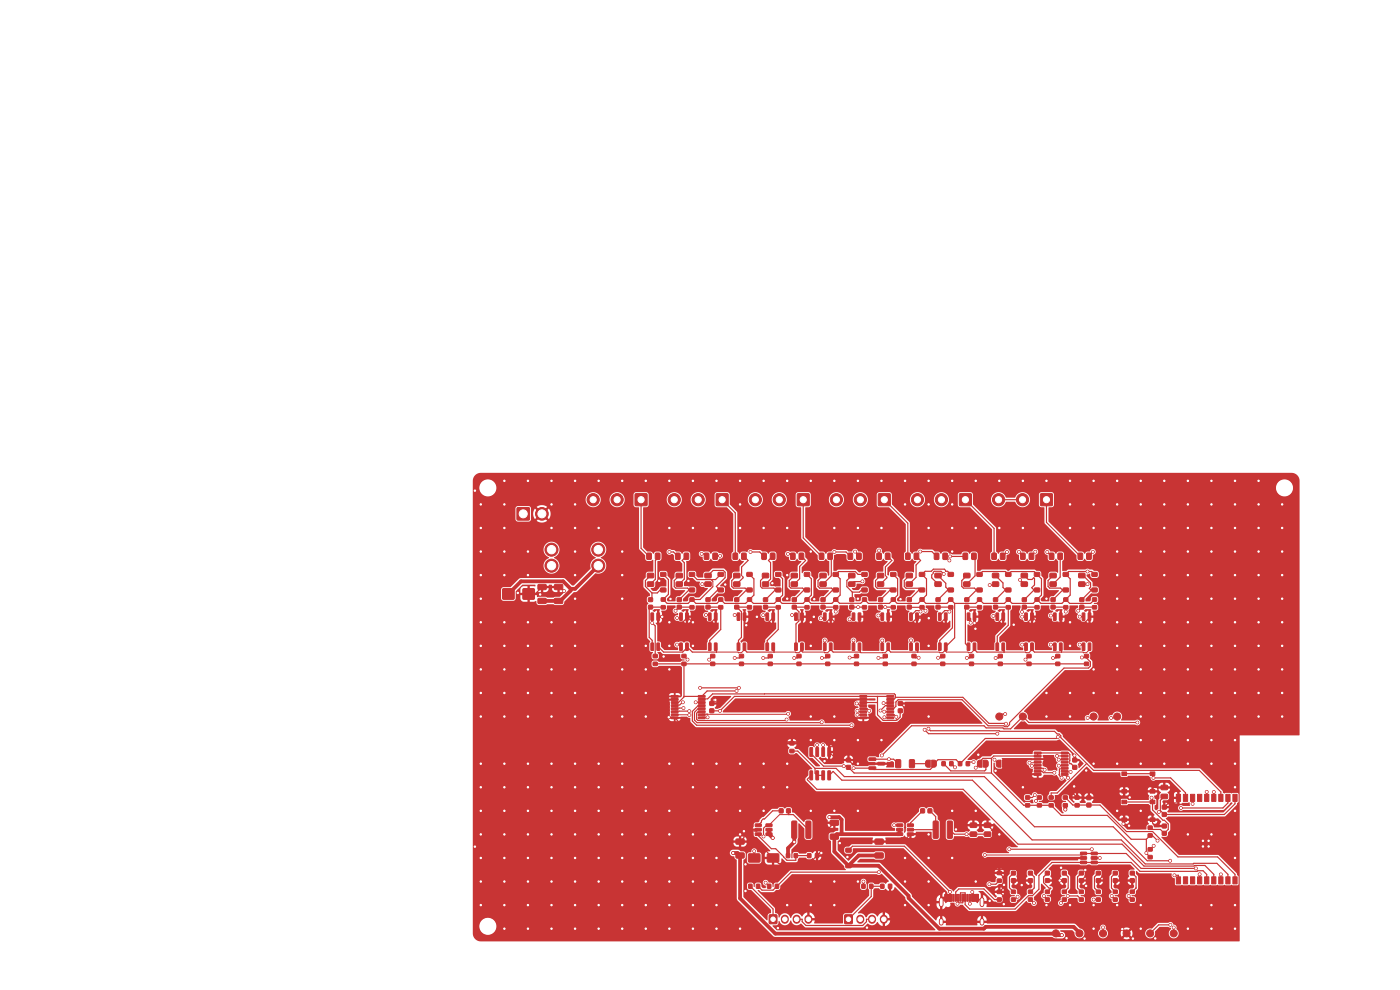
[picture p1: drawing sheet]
<svg xmlns="http://www.w3.org/2000/svg" width="297mm" height="210mm" viewBox="0 0 297 210" stroke-linecap="round" stroke-linejoin="round" font-family="sans-serif">
<g fill="#c83434" stroke="#c83434" stroke-width=".21">
<path d="M219.4 159.6l1.4-.1 .1 .4h-1.4z"/>
<path d="M219.4 160.2h1.4l.1 .3-1.4 .1z"/>
<path d="M219.4 160.9l1.4-.1 .1 .4h-1.4z"/>
<path d="M219.4 161.5h1.4l.1 .3-1.4 .1z"/>
<path d="M219.4 162.2l1.4-.1 .1 .4h-1.4z"/>
<path d="M219.4 162.8h1.4l.1 .3-1.4 .1z"/>
<path d="M219.4 163.5l1.4-.1 .1 .4h-1.4z"/>
<path d="M219.4 164.1h1.4l.1 .3-1.4 .1z"/>
<path d="M225.2 164.1h1.3l.1 .3-1.4 .1z"/>
<path d="M225.2 163.5l1.3-.1 .1 .4h-1.4z"/>
<path d="M225.2 162.8h1.3l.1 .3-1.4 .1z"/>
<path d="M225.2 162.2l1.3-.1 .1 .4h-1.4z"/>
<path d="M225.2 161.5h1.3l.1 .3-1.4 .1z"/>
<path d="M225.2 160.9l1.3-.1 .1 .4h-1.4z"/>
<path d="M225.2 160.2h1.3l.1 .3-1.4 .1z"/>
<path d="M225.2 159.6l1.3-.1 .1 .4h-1.4z"/>
<path d="M158.8 187.6h.7v.8h-.7z"/>
<path d="M160.5 187.6h.7v.8h-.7z"/>
<path d="M143.3 117.4l.7-.1 .3 .2v1l-.2 .2h-.6l-.2-.2z"/>
<path d="M145.2 117.4l.7-.1 .2 .2v1l-.1 .2h-.7l-.2-.2z"/>
<path d="M195.1 124.8h1v.7h-1z"/>
<path d="M195.1 121.5h1v.7h-1z"/>
<path d="M156.2 181l1.5-.1 .2 .3v.7l-.3 .2-1.3-.1-.2-.2z"/>
<path d="M156.2 178h1.5l.2 .2v.7l-.3 .2h-1.3l-.2-.2z"/>
<path d="M199.1 136.4l.6 .1-.1 1.5-.5-.1z"/>
<path d="M200.4 136.4l.5 .1-.1 1.5-.5-.1z"/>
<path d="M200.4 130l.5 .1-.1 1.5-.5-.1z"/>
<path d="M199.1 130l.6 .1-.1 1.5-.5-.1z"/>
<path d="M201.3 128.5h.8v.7h-.8z"/>
<path d="M201.3 126.8h.8v.7h-.8z"/>
<path d="M164.6 124.8h1v.7h-1z"/>
<path d="M164.6 121.5h1v.7h-1z"/>
<path d="M229.6 136.4l.6 .1-.1 1.5-.5-.1z"/>
<path d="M230.9 136.4l.5 .1-.1 1.5-.5-.1z"/>
<path d="M230.9 130l.5 .1-.1 1.5-.5-.1z"/>
<path d="M229.6 130l.6 .1-.1 1.5-.5-.1z"/>
<path d="M210.8 128.4h.8v.8h-.8z"/>
<path d="M210.8 126.8h.8v.8h-.8z"/>
<path d="M142.4 147.6l1.4-.1 .1 .4h-1.4z"/>
<path d="M142.4 148.2h1.4l.1 .3-1.4 .1z"/>
<path d="M142.4 148.9l1.4-.1 .1 .4h-1.4z"/>
<path d="M142.4 149.5h1.4l.1 .3-1.4 .1z"/>
<path d="M142.4 150.2l1.4-.1 .1 .4h-1.4z"/>
<path d="M142.4 150.8h1.4l.1 .3-1.4 .1z"/>
<path d="M142.4 151.5l1.4-.1 .1 .4h-1.4z"/>
<path d="M142.4 152.1h1.4l.1 .3-1.4 .1z"/>
<path d="M148.2 152.1h1.3l.1 .3-1.4 .1z"/>
<path d="M148.2 151.5l1.3-.1 .1 .4h-1.4z"/>
<path d="M148.2 150.8h1.3l.1 .3-1.4 .1z"/>
<path d="M148.2 150.2l1.3-.1 .1 .4h-1.4z"/>
<path d="M148.2 149.5h1.3l.1 .3-1.4 .1z"/>
<path d="M148.2 148.9l1.3-.1 .1 .4h-1.4z"/>
<path d="M148.2 148.2h1.3l.1 .3-1.4 .1z"/>
<path d="M148.2 147.6l1.3-.1 .1 .4h-1.4z"/>
<path d="M225.4 190.5h.8v.7h-.8z"/>
<path d="M225.4 188.8h.8v.7h-.8z"/>
<path d="M222.6 117.4l.7-.1 .3 .2v1l-.2 .2h-.6l-.2-.2z"/>
<path d="M224.5 117.4l.7-.1 .2 .2v1l-.1 .2h-.7l-.2-.2z"/>
<path d="M152.4 124.8h1v.7h-1z"/>
<path d="M152.4 121.5h1v.7h-1z"/>
<path d="M170.7 124.8h1v.7h-1z"/>
<path d="M170.7 121.5h1v.7h-1z"/>
<path d="M143.5 123.5l1.1-.1 .2 .3v.6l-.3 .1h-.9l-.2-.2z"/>
<path d="M143.5 121.6h1.1l.2 .2v.6l-.3 .2h-.9l-.2-.2z"/>
<path d="M192.3 123.5l1.1-.1 .2 .3v.6l-.3 .1h-.9l-.2-.2z"/>
<path d="M192.3 121.6h1.1l.2 .2v.6l-.3 .2h-.9l-.2-.2z"/>
<path d="M143.7 128.4h.8v.8h-.8z"/>
<path d="M143.7 126.8h.8v.8h-.8z"/>
<path d="M146.4 128.5h.8v.7h-.8z"/>
<path d="M146.4 126.8h.8v.7h-.8z"/>
<path d="M152.5 128.5h.8v.7h-.8z"/>
<path d="M152.5 126.8h.8v.7h-.8z"/>
<path d="M219.6 128.5h.8v.7h-.8z"/>
<path d="M219.6 126.8h.8v.7h-.8z"/>
<path d="M211.6 186.5h.8v.7h-.8z"/>
<path d="M211.6 184.8h.8v.7h-.8z"/>
<path d="M189.1 128.5h.8v.7h-.8z"/>
<path d="M189.1 126.8h.8v.7h-.8z"/>
<path d="M198 174.2h.8l.2 .1v3.3l-.1 .2-.7 .1-.2-.2z"/>
<path d="M201 174.2h.8l.2 .1v3.3l-.1 .2-.7 .1-.2-.2z"/>
<path d="M205.2 136.4l.6 .1-.1 1.5-.5-.1z"/>
<path d="M206.5 136.4l.5 .1-.1 1.5-.5-.1z"/>
<path d="M206.5 130l.5 .1-.1 1.5-.5-.1z"/>
<path d="M205.2 130l.6 .1-.1 1.5-.5-.1z"/>
<path d="M137.2 117.4l.7-.1 .3 .2v1l-.2 .2h-.6l-.2-.2z"/>
<path d="M139.1 117.4l.7-.1 .2 .2v1l-.1 .2h-.6l-.3-.2z"/>
<path d="M182.8 187.6h.7v.8h-.7z"/>
<path d="M184.5 187.6h.7v.8h-.7z"/>
<path d="M230.6 170.4h.8v.8h-.8z"/>
<path d="M230.6 168.8h.8v.8h-.8z"/>
<path d="M231.7 124.8h1v.7h-1z"/>
<path d="M231.7 121.5h1v.7h-1z"/>
<path d="M208.8 176.5h1.3l.1 .2v.6l-.2 .2-1.1-.1-.1-.2z"/>
<path d="M208.8 174.6h1.3l.1 .2v.6l-.2 .2-1.1-.1-.1-.2z"/>
<path d="M190 161.2l.9-.1 .2 .2v1.3l-.2 .3h-.7l-.2-.2z"/>
<path d="M193 161.2l.8-.1 .2 .2v1.3l-.1 .3h-.8l-.2-.2z"/>
<path d="M231.8 128.5h.8v.7h-.8z"/>
<path d="M231.8 126.8h.8v.7h-.8z"/>
<path d="M229.2 180.8h1.2l.1 .5h-1.2z"/>
<path d="M229.2 181.7h1.2l.1 .5-1.2 .1z"/>
<path d="M229.2 182.7h1.2l.1 .5h-1.2z"/>
<path d="M231.5 182.7h1.2l.1 .5h-1.2z"/>
<path d="M231.5 181.7h1.2l.1 .5-1.2 .1z"/>
<path d="M231.5 180.8h1.2l.1 .5h-1.2z"/>
<path d="M164.7 128.5h.8v.7h-.8z"/>
<path d="M164.7 126.8h.8v.7h-.8z"/>
<path d="M222.8 123.5l1.1-.1 .2 .3v.6l-.3 .1h-.9l-.2-.2z"/>
<path d="M222.8 121.6h1.1l.2 .2v.6l-.3 .2h-.9l-.2-.2z"/>
<path d="M161.8 123.5l1.1-.1 .2 .3v.6l-.3 .1h-.9l-.2-.2z"/>
<path d="M161.8 121.6h1.1l.2 .2v.6l-.3 .2h-.9l-.2-.2z"/>
<path d="M204.5 123.5l1.1-.1 .2 .3v.6l-.3 .1h-.9l-.2-.2z"/>
<path d="M204.5 121.6h1.1l.2 .2v.6l-.3 .2h-.9l-.2-.2z"/>
<path d="M167.9 123.5l1.1-.1 .2 .3v.6l-.2 .1h-1l-.2-.2z"/>
<path d="M167.9 121.6h1.1l.2 .2v.6l-.2 .2h-1l-.2-.2z"/>
<path d="M106.7 124.9h2.3v2.2h-2.3z"/>
<path d="M111 124.9h2.3v2.2h-2.3z"/>
<path d="M138.6 140.5h.8v.7h-.8z"/>
<path d="M138.6 138.8h.8v.7h-.8z"/>
<path d="M182.4 147.6l1.4-.1 .1 .4h-1.4z"/>
<path d="M182.4 148.2h1.4l.1 .3-1.4 .1z"/>
<path d="M182.4 148.9l1.4-.1 .1 .4h-1.4z"/>
<path d="M182.4 149.5h1.4l.1 .3-1.4 .1z"/>
<path d="M182.4 150.2l1.4-.1 .1 .4h-1.4z"/>
<path d="M182.4 150.8h1.4l.1 .3-1.4 .1z"/>
<path d="M182.4 151.5l1.4-.1 .1 .4h-1.4z"/>
<path d="M182.4 152.1h1.4l.1 .3-1.4 .1z"/>
<path d="M188.2 152.1h1.3l.1 .3-1.4 .1z"/>
<path d="M188.2 151.5l1.3-.1 .1 .4h-1.4z"/>
<path d="M188.2 150.8h1.3l.1 .3-1.4 .1z"/>
<path d="M188.2 150.2l1.3-.1 .1 .4h-1.4z"/>
<path d="M188.2 149.5h1.3l.1 .3-1.4 .1z"/>
<path d="M188.2 148.9l1.3-.1 .1 .4h-1.4z"/>
<path d="M188.2 148.2h1.3l.1 .3-1.4 .1z"/>
<path d="M188.2 147.6l1.3-.1 .1 .4h-1.4z"/>
<path d="M220.8 104.8h2.4v2.4h-2.4z"/>
<path d="M204.7 128.4h.8v.8h-.8z"/>
<path d="M204.7 126.8h.8v.8h-.8z"/>
<path d="M217.9 140.5h.8v.7h-.8z"/>
<path d="M217.9 138.8h.8v.7h-.8z"/>
<path d="M140.2 124.8h1v.7h-1z"/>
<path d="M140.2 121.5h1v.7h-1z"/>
<path d="M166.8 181.1h.7v.8h-.7z"/>
<path d="M168.5 181.1h.7v.8h-.7z"/>
<path d="M168.6 136.4l.6 .1-.1 1.5-.5-.1z"/>
<path d="M169.9 136.4l.5 .1-.1 1.5-.5-.1z"/>
<path d="M169.9 130l.5 .1-.1 1.5-.5-.1z"/>
<path d="M168.6 130l.6 .1-.1 1.5-.5-.1z"/>
<path d="M186.2 123.5l1.1-.1 .2 .3v.6l-.3 .1h-.9l-.2-.2z"/>
<path d="M186.2 121.6h1.1l.2 .2v.6l-.3 .2h-.9l-.2-.2z"/>
<path d="M193.5 140.5h.8v.7h-.8z"/>
<path d="M193.5 138.8h.8v.7h-.8z"/>
<path d="M198.2 117.4l.8-.1 .2 .2v1l-.2 .2h-.6l-.2-.2z"/>
<path d="M200.1 117.4l.7-.1 .2 .2v1l-.1 .2h-.6l-.3-.2z"/>
<path d="M203.6 104.8h2.4v2.4h-2.4z"/>
<path d="M246.6 176.4h.8v.8h-.8z"/>
<path d="M246.6 174.8h.8v.8h-.8z"/>
<path d="M180.3 128.4h.8v.8h-.8z"/>
<path d="M180.3 126.8h.8v.8h-.8z"/>
<path d="M134.8 104.8h2.4v2.4h-2.4z"/>
<path d="M146.3 124.8h1v.7h-1z"/>
<path d="M146.3 121.5h1v.7h-1z"/>
<path d="M137.6 128.4h.8v.8h-.8z"/>
<path d="M137.6 126.8h.8v.8h-.8z"/>
<path d="M198.4 123.5l1.1-.1 .2 .3v.6l-.2 .1h-1l-.2-.2z"/>
<path d="M198.4 121.6h1.1l.2 .2v.6l-.2 .2h-1l-.2-.2z"/>
<path d="M138.1 136.4l.6 .1-.1 1.5-.5-.1z"/>
<path d="M139.4 136.4l.5 .1-.1 1.5-.5-.1z"/>
<path d="M139.4 130l.5 .1-.1 1.5-.5-.1z"/>
<path d="M138.1 130l.6 .1-.1 1.5-.5-.1z"/>
<path d="M150.8 140.5h.8v.7h-.8z"/>
<path d="M150.8 138.8h.8v.7h-.8z"/>
<path d="M156.4 136.4l.6 .1-.1 1.5-.5-.1z"/>
<path d="M157.7 136.4l.5 .1-.1 1.5-.5-.1z"/>
<path d="M157.7 130l.5 .1-.1 1.5-.5-.1z"/>
<path d="M156.4 130l.6 .1-.1 1.5-.5-.1z"/>
<path d="M174 123.5l1.1-.1 .2 .3v.6l-.3 .1h-.9l-.2-.2z"/>
<path d="M174 121.6h1.1l.2 .2v.6l-.3 .2h-.9l-.2-.2z"/>
<path d="M216.9 128.4h.8v.8h-.8z"/>
<path d="M216.9 126.8h.8v.8h-.8z"/>
<path d="M236.2 186.4h.8v.8h-.8z"/>
<path d="M236.2 184.8h.8v.8h-.8z"/>
<path d="M195.2 128.5h.8v.7h-.8z"/>
<path d="M195.2 126.8h.8v.7h-.8z"/>
<path d="M149.8 128.4h.8v.8h-.8z"/>
<path d="M149.8 126.8h.8v.8h-.8z"/>
<path d="M174.7 136.4l.6 .1-.1 1.5-.5-.1z"/>
<path d="M176 136.4l.5 .1-.1 1.5-.5-.1z"/>
<path d="M176 130l.5 .1-.1 1.5-.5-.1z"/>
<path d="M174.7 130l.6 .1-.1 1.5-.5-.1z"/>
<path d="M161.6 117.4l.8-.1 .2 .2v1l-.2 .2h-.6l-.2-.2z"/>
<path d="M163.5 117.4l.7-.1 .2 .2v1l-.1 .2h-.7l-.2-.2z"/>
<path d="M213.4 124.8h1v.7h-1z"/>
<path d="M213.4 121.5h1v.7h-1z"/>
<path d="M207.3 124.8h1v.7h-1z"/>
<path d="M207.3 121.5h1v.7h-1z"/>
<path d="M176.9 128.5h.8v.7h-.8z"/>
<path d="M176.9 126.8h.8v.7h-.8z"/>
<path d="M195.3 171.6h.8v.8h-.8z"/>
<path d="M196.9 171.6h.8v.8h-.8z"/>
<path d="M228.1 170.5h.8v.7h-.8z"/>
<path d="M228.1 168.8h.8v.7h-.8z"/>
<path d="M158.5 124.8h1v.7h-1z"/>
<path d="M158.5 121.5h1v.7h-1z"/>
<path d="M170.8 128.5h.8v.7h-.8z"/>
<path d="M170.8 126.8h.8v.7h-.8z"/>
<path d="M171.3 181.1h.7v.8h-.7z"/>
<path d="M173 181.1h.7v.8h-.7z"/>
<path d="M109.7 107.7h2.6v2.6h-2.6z"/>
<path d="M261.5 168.5h1v1.5h-1z"/>
<path d="M260 168.5h.9v1.5h-.9z"/>
<path d="M258.5 168.5h1v1.5h-1z"/>
<path d="M257 168.5h.9v1.5h-.9z"/>
<path d="M255.5 168.5h1v1.5h-1z"/>
<path d="M254.1 168.5h.8v1.5h-.8z"/>
<path d="M252.5 168.5h.9v1.5h-.9z"/>
<path d="M251.1 168.5h.8v1.5h-.8z"/>
<path d="M249.5 168.5h.9v1.5h-.9z"/>
<path d="M249.5 186h.9v1.5h-.9z"/>
<path d="M251.1 186h.8v1.5h-.8z"/>
<path d="M252.5 186h.9v1.5h-.9z"/>
<path d="M254.1 186h.8v1.5h-.8z"/>
<path d="M255.5 186h1v1.5h-1z"/>
<path d="M257 186h.9v1.5h-.9z"/>
<path d="M258.5 186h1v1.5h-1z"/>
<path d="M260 186h.9v1.5h-.9z"/>
<path d="M261.5 186h1v1.5h-1z"/>
<path d="M254.3 177.5h3v2.9h-3z"/>
<path d="M186.9 136.4l.6 .1-.1 1.5-.5-.1z"/>
<path d="M188.2 136.4l.5 .1-.1 1.5-.5-.1z"/>
<path d="M188.2 130l.5 .1-.1 1.5-.5-.1z"/>
<path d="M186.9 130l.6 .1-.1 1.5-.5-.1z"/>
<path d="M228.9 123.5l1.1-.1 .2 .3v.6l-.3 .1h-.9l-.2-.2z"/>
<path d="M228.9 121.6h1.1l.2 .2v.6l-.3 .2h-.9l-.2-.2z"/>
<path d="M232.6 186.4h.8v.8h-.8z"/>
<path d="M232.6 184.8h.8v.8h-.8z"/>
<path d="M238 169.8h1v.7h-1z"/>
<path d="M244 169.8h1v.7h-1z"/>
<path d="M238 173.5h1v.8h-1z"/>
<path d="M244 173.5h1v.8h-1z"/>
<path d="M210.6 123.5l1.1-.1 .2 .3v.6l-.2 .1h-1l-.2-.2z"/>
<path d="M210.6 121.6h1.1l.2 .2v.6l-.2 .2h-1l-.2-.2z"/>
<path d="M162 128.4h.8v.8h-.8z"/>
<path d="M162 126.8h.8v.8h-.8z"/>
<path d="M199.6 140.5h.8v.7h-.8z"/>
<path d="M199.6 138.8h.8v.7h-.8z"/>
<path d="M228.7 117.4l.8-.1 .2 .2v1l-.2 .2h-.6l-.2-.2z"/>
<path d="M230.6 117.4l.7-.1 .2 .2v1l-.1 .2h-.7l-.2-.2z"/>
<path d="M158.8 181.2h2.4v1.6h-2.4z"/>
<path d="M162.8 181.2h2.4v1.6h-2.4z"/>
<path d="M171.8 163.5l.6 .1-.1 1.8h-.5z"/>
<path d="M173.1 163.5l.6 .1-.1 1.8h-.5z"/>
<path d="M174.4 163.5l.5 .1-.1 1.8h-.5z"/>
<path d="M175.6 163.5l.6 .1-.1 1.8h-.5z"/>
<path d="M175.6 158.6h.6l-.1 1.9-.5-.1z"/>
<path d="M174.4 158.6h.5l-.1 1.9-.5-.1z"/>
<path d="M173.1 158.6h.6l-.1 1.9-.5-.1z"/>
<path d="M171.8 158.6h.6l-.1 1.9-.5-.1z"/>
<path d="M186.4 104.8h2.4v2.4h-2.4z"/>
<path d="M176.2 177l1.5-.1 .2 .3v.7l-.3 .2-1.3-.1-.2-.2z"/>
<path d="M176.2 174h1.5l.2 .2v.7l-.3 .2h-1.3l-.2-.2z"/>
<path d="M243.6 181.5h.8v.7h-.8z"/>
<path d="M243.6 179.8h.8v.7h-.8z"/>
<path d="M163 140.5h.8v.7h-.8z"/>
<path d="M163 138.8h.8v.7h-.8z"/>
<path d="M179.2 194.1h1.6v1.8h-1.6z"/>
<path d="M239.8 190.5h.8v.7h-.8z"/>
<path d="M239.8 188.8h.8v.7h-.8z"/>
<path d="M198.6 128.4h.8v.8h-.8z"/>
<path d="M198.6 126.8h.8v.8h-.8z"/>
<path d="M180.8 136.4l.6 .1-.1 1.5-.5-.1z"/>
<path d="M182.1 136.4l.5 .1-.1 1.5-.5-.1z"/>
<path d="M182.1 130l.5 .1-.1 1.5-.5-.1z"/>
<path d="M180.8 130l.6 .1-.1 1.5-.5-.1z"/>
<path d="M155.5 117.4l.7-.1 .3 .2v1l-.2 .2h-.6l-.2-.2z"/>
<path d="M157.4 117.4l.7-.1 .2 .2v1l-.1 .2h-.7l-.2-.2z"/>
<path d="M150.3 136.4l.6 .1-.1 1.5-.5-.1z"/>
<path d="M151.6 136.4l.5 .1-.1 1.5-.5-.1z"/>
<path d="M151.6 130l.5 .1-.1 1.5-.5-.1z"/>
<path d="M150.3 130l.6 .1-.1 1.5-.5-.1z"/>
<path d="M211.6 190.5h.8v.7h-.8z"/>
<path d="M211.6 188.8h.8v.7h-.8z"/>
<path d="M213.5 128.5h.8v.7h-.8z"/>
<path d="M213.5 126.8h.8v.7h-.8z"/>
<path d="M174.2 128.4h.8v.8h-.8z"/>
<path d="M174.2 126.8h.8v.8h-.8z"/>
<path d="M224 140.5h.8v.7h-.8z"/>
<path d="M224 138.8h.8v.7h-.8z"/>
<path d="M243.6 176.9h.8v.7h-.8z"/>
<path d="M243.6 175.2h.8v.7h-.8z"/>
<path d="M179.9 117.4l.7-.1 .3 .2v1l-.2 .2h-.6l-.2-.2z"/>
<path d="M181.8 117.4l.7-.1 .2 .2v1l-.1 .2h-.7l-.2-.2z"/>
<path d="M246.3 168.5h1.3l.1 .2v.6l-.2 .2-1.1-.1-.1-.2z"/>
<path d="M246.3 166.6h1.3l.1 .2v.6l-.2 .2-1.1-.1-.1-.2z"/>
<path d="M183 128.5h.8v.7h-.8z"/>
<path d="M183 126.8h.8v.7h-.8z"/>
<path d="M225.7 128.5h.8v.7h-.8z"/>
<path d="M225.7 126.8h.8v.7h-.8z"/>
<path d="M162.5 136.4l.6 .1-.1 1.5-.5-.1z"/>
<path d="M163.8 136.4l.5 .1-.1 1.5-.5-.1z"/>
<path d="M163.8 130l.5 .1-.1 1.5-.5-.1z"/>
<path d="M162.5 130l.6 .1-.1 1.5-.5-.1z"/>
<path d="M214.6 186.4h.8v.8h-.8z"/>
<path d="M214.6 184.8h.8v.8h-.8z"/>
<path d="M216.7 123.5l1.1-.1 .2 .3v.6l-.3 .1h-.9l-.2-.2z"/>
<path d="M216.7 121.6h1.1l.2 .2v.6l-.3 .2h-.9l-.2-.2z"/>
<path d="M163.2 194.1h1.6v1.8h-1.6z"/>
<path d="M225.4 186.4h.8v.8h-.8z"/>
<path d="M225.4 184.8h.8v.8h-.8z"/>
<path d="M190.6 150.4h.8v.8h-.8z"/>
<path d="M190.6 148.8h.8v.8h-.8z"/>
<path d="M168 174.2h.8l.2 .1v3.3l-.1 .2-.7 .1-.2-.2z"/>
<path d="M171 174.2h.8l.2 .1v3.3l-.1 .2-.7 .1-.2-.2z"/>
<path d="M218.2 190.5h.8v.7h-.8z"/>
<path d="M218.2 188.8h.8v.7h-.8z"/>
<path d="M179.6 162.4h.8v.8h-.8z"/>
<path d="M179.6 160.8h.8v.8h-.8z"/>
<path d="M168.1 128.4h.8v.8h-.8z"/>
<path d="M168.1 126.8h.8v.8h-.8z"/>
<path d="M186.4 128.4h.8v.8h-.8z"/>
<path d="M186.4 126.8h.8v.8h-.8z"/>
<path d="M200.4 189.7h.7v1.5h-.7z"/>
<path d="M201.2 189.7h.7v1.5h-.7z"/>
<path d="M202.6 189.7h.3v1.5h-.3z"/>
<path d="M203.6 189.7h.3v1.5h-.3z"/>
<path d="M204.1 189.7h.3v1.5h-.3z"/>
<path d="M205.1 189.7h.3v1.5h-.3z"/>
<path d="M206.1 189.7h.7v1.5h-.7z"/>
<path d="M206.9 189.7h.7v1.5h-.7z"/>
<path d="M205.6 189.7h.3v1.5h-.3z"/>
<path d="M204.6 189.7h.3v1.5h-.3z"/>
<path d="M203.1 189.7h.3v1.5h-.3z"/>
<path d="M202.1 189.7h.3v1.5h-.3z"/>
<path d="M155.9 128.4h.8v.8h-.8z"/>
<path d="M155.9 126.8h.8v.8h-.8z"/>
<path d="M220.1 170.5h.8v.7h-.8z"/>
<path d="M220.1 168.8h.8v.7h-.8z"/>
<path d="M211.8 140.5h.8v.7h-.8z"/>
<path d="M211.8 138.8h.8v.7h-.8z"/>
<path d="M114.2 127l1.5-.1 .2 .3v.7l-.3 .2-1.3-.1-.2-.2z"/>
<path d="M114.2 124h1.5l.2 .2v.7l-.3 .2h-1.3l-.2-.2z"/>
<path d="M155.7 123.5l1.1-.1 .2 .3v.6l-.3 .1h-.9l-.2-.2z"/>
<path d="M155.7 121.6h1.1l.2 .2v.6l-.3 .2h-.9l-.2-.2z"/>
<path d="M214.6 190.5h.8v.7h-.8z"/>
<path d="M214.6 188.8h.8v.7h-.8z"/>
<path d="M205.8 176.5h1.3l.1 .2v.6l-.2 .2-1.1-.1-.1-.2z"/>
<path d="M205.8 174.6h1.3l.1 .2v.6l-.2 .2-1.1-.1-.1-.2z"/>
<path d="M179.5 183.3h1v.7h-1z"/>
<path d="M179.5 180h1v.7h-1z"/>
<path d="M144.2 136.4l.6 .1-.1 1.5-.5-.1z"/>
<path d="M145.5 136.4l.5 .1-.1 1.5-.5-.1z"/>
<path d="M145.5 130l.5 .1-.1 1.5-.5-.1z"/>
<path d="M144.2 130l.6 .1-.1 1.5-.5-.1z"/>
<path d="M186.8 187.6h.7v.8h-.7z"/>
<path d="M188.5 187.6h.7v.8h-.7z"/>
<path d="M205.7 140.5h.8v.7h-.8z"/>
<path d="M205.7 138.8h.8v.7h-.8z"/>
<path d="M169.2 104.8h2.4v2.4h-2.4z"/>
<path d="M156.9 140.5h.8v.7h-.8z"/>
<path d="M156.9 138.8h.8v.7h-.8z"/>
<path d="M196.5 161.4l.8-.1v1.5l-.6-.1-.3-.3v-.7z"/>
<path d="M197.6 161.3h.7l.3 .3v.7l-.3 .4-.7 .1z"/>
<path d="M217.6 170.5h.8v.7h-.8z"/>
<path d="M217.6 168.8h.8v.7h-.8z"/>
<path d="M117.7 127l1.5-.1 .2 .3v.7l-.3 .2-1.3-.1-.2-.2z"/>
<path d="M117.7 124h1.5l.2 .2v.7l-.3 .2h-1.3l-.2-.2z"/>
<path d="M187.4 140.5h.8v.7h-.8z"/>
<path d="M187.4 138.8h.8v.7h-.8z"/>
<path d="M230.1 140.5h.8v.7h-.8z"/>
<path d="M230.1 138.8h.8v.7h-.8z"/>
<path d="M219.5 124.8h1v.7h-1z"/>
<path d="M219.5 121.5h1v.7h-1z"/>
<path d="M227.6 162.4h.8v.8h-.8z"/>
<path d="M227.6 160.8h.8v.8h-.8z"/>
<path d="M149.4 117.4l.7-.1 .3 .2v1l-.2 .2h-.6l-.2-.2z"/>
<path d="M151.3 117.4l.7-.1 .2 .2v1l-.1 .2h-.7l-.2-.2z"/>
<path d="M238 163.8h1v.7h-1z"/>
<path d="M244 163.8h1v.7h-1z"/>
<path d="M238 167.5h1v.8h-1z"/>
<path d="M244 167.5h1v.8h-1z"/>
<path d="M210.4 117.4l.7-.1 .3 .2v1l-.2 .2h-.6l-.2-.2z"/>
<path d="M212.3 117.4l.7-.1 .2 .2v1l-.1 .2h-.6l-.3-.2z"/>
<path d="M203.3 161.6h.7v.8h-.7z"/>
<path d="M205 161.6h.7v.8h-.7z"/>
<path d="M176.8 124.8h1v.7h-1z"/>
<path d="M176.8 121.5h1v.7h-1z"/>
<path d="M229.1 128.4h.8v.8h-.8z"/>
<path d="M229.1 126.8h.8v.8h-.8z"/>
<path d="M236.2 190.5h.8v.7h-.8z"/>
<path d="M236.2 188.8h.8v.7h-.8z"/>
<path d="M160.2 174.8h1.2l.1 .5h-1.2z"/>
<path d="M160.2 175.7h1.2l.1 .5-1.2 .1z"/>
<path d="M160.2 176.7h1.2l.1 .5h-1.2z"/>
<path d="M162.5 176.7h1.2l.1 .5h-1.2z"/>
<path d="M162.5 175.7h1.2l.1 .5-1.2 .1z"/>
<path d="M162.5 174.8h1.2l.1 .5h-1.2z"/>
<path d="M152 104.8h2.4v2.4h-2.4z"/>
<path d="M150.6 150.4h.8v.8h-.8z"/>
<path d="M150.6 148.8h.8v.8h-.8z"/>
<path d="M173.8 117.4l.7-.1 .3 .2v1l-.2 .2h-.6l-.2-.2z"/>
<path d="M175.7 117.4l.7-.1 .2 .2v1l-.1 .2h-.7l-.2-.2z"/>
<path d="M225.6 124.8h1v.7h-1z"/>
<path d="M225.6 121.5h1v.7h-1z"/>
<path d="M207.4 128.5h.8v.7h-.8z"/>
<path d="M207.4 126.8h.8v.7h-.8z"/>
<path d="M162.8 187.6h.7v.8h-.7z"/>
<path d="M164.5 187.6h.7v.8h-.7z"/>
<path d="M223 128.4h.8v.8h-.8z"/>
<path d="M223 126.8h.8v.8h-.8z"/>
<path d="M217.4 136.4l.6 .1-.1 1.5-.5-.1z"/>
<path d="M218.7 136.4l.5 .1-.1 1.5-.5-.1z"/>
<path d="M218.7 130l.5 .1-.1 1.5-.5-.1z"/>
<path d="M217.4 130l.6 .1-.1 1.5-.5-.1z"/>
<path d="M201.2 124.8h1v.7h-1z"/>
<path d="M201.2 121.5h1v.7h-1z"/>
<path d="M229 186.4h.8v.8h-.8z"/>
<path d="M229 184.8h.8v.8h-.8z"/>
<path d="M192.5 128.4h.8v.8h-.8z"/>
<path d="M192.5 126.8h.8v.8h-.8z"/>
<path d="M239.8 186.4h.8v.8h-.8z"/>
<path d="M239.8 184.8h.8v.8h-.8z"/>
<path d="M167.6 159h.8v.7h-.8z"/>
<path d="M167.6 157.3h.8v.7h-.8z"/>
<path d="M180.1 123.5l1.1-.1 .2 .3v.6l-.3 .1h-.9l-.2-.2z"/>
<path d="M180.1 121.6h1.1l.2 .2v.6l-.3 .2h-.9l-.2-.2z"/>
<path d="M225.6 170.5h.8v.7h-.8z"/>
<path d="M225.6 168.8h.8v.7h-.8z"/>
<path d="M182.9 124.8h1v.7h-1z"/>
<path d="M182.9 121.5h1v.7h-1z"/>
<path d="M185.7 181l1.5-.1 .2 .3v.7l-.3 .2-1.3-.1-.2-.2z"/>
<path d="M185.7 178h1.5l.2 .2v.7l-.3 .2h-1.3l-.2-.2z"/>
<path d="M140.3 128.5h.8v.7h-.8z"/>
<path d="M140.3 126.8h.8v.7h-.8z"/>
<path d="M137.4 123.5l1.1-.1 .2 .3v.6l-.2 .1h-1l-.2-.2z"/>
<path d="M137.4 121.6h1.1l.2 .2v.6l-.2 .2h-1l-.2-.2z"/>
<path d="M211.3 136.4l.6 .1-.1 1.5-.5-.1z"/>
<path d="M212.6 136.4l.5 .1-.1 1.5-.5-.1z"/>
<path d="M212.6 130l.5 .1-.1 1.5-.5-.1z"/>
<path d="M211.3 130l.6 .1-.1 1.5-.5-.1z"/>
<path d="M192.1 117.4l.7-.1 .3 .2v1l-.2 .2h-.6l-.2-.2z"/>
<path d="M194 117.4l.7-.1 .2 .2v1l-.1 .2h-.7l-.2-.2z"/>
<path d="M186 117.4l.8-.1 .2 .2v1l-.2 .2h-.6l-.2-.2z"/>
<path d="M187.9 117.4l.7-.1 .2 .2v1l-.1 .2h-.7l-.2-.2z"/>
<path d="M193 136.4l.6 .1-.1 1.5-.5-.1z"/>
<path d="M194.3 136.4l.5 .1-.1 1.5-.5-.1z"/>
<path d="M194.3 130l.5 .1-.1 1.5-.5-.1z"/>
<path d="M193 130l.6 .1-.1 1.5-.5-.1z"/>
<path d="M165.3 171.6h.8v.8h-.8z"/>
<path d="M166.9 171.6h.8v.8h-.8z"/>
<path d="M218.2 186.4h.8v.8h-.8z"/>
<path d="M218.2 184.8h.8v.8h-.8z"/>
<path d="M204.3 117.4l.7-.1 .3 .2v1l-.2 .2h-.6l-.2-.2z"/>
<path d="M206.2 117.4l.7-.1 .2 .2v1l-.1 .2h-.7l-.2-.2z"/>
<path d="M232.6 190.5h.8v.7h-.8z"/>
<path d="M232.6 188.8h.8v.7h-.8z"/>
<path d="M190.2 174.8h1.2l.1 .5h-1.2z"/>
<path d="M190.2 175.7h1.2l.1 .5-1.2 .1z"/>
<path d="M190.2 176.7h1.2l.1 .5h-1.2z"/>
<path d="M192.5 176.7h1.2l.1 .5h-1.2z"/>
<path d="M192.5 175.7h1.2l.1 .5-1.2 .1z"/>
<path d="M192.5 174.8h1.2l.1 .5h-1.2z"/>
<path d="M207.5 161.4l.9-.1v1.5l-.7-.1-.3-.3v-.7z"/>
<path d="M208.7 161.3h.6l.3 .3v.7l-.3 .4-.6 .1z"/>
<path d="M149.6 123.5l1.1-.1 .2 .3v.6l-.3 .1h-.9l-.2-.2z"/>
<path d="M149.6 121.6h1.1l.2 .2v.6l-.3 .2h-.9l-.2-.2z"/>
<path d="M229 190.5h.8v.7h-.8z"/>
<path d="M229 188.8h.8v.7h-.8z"/>
<path d="M246.6 172.4h.8v.8h-.8z"/>
<path d="M246.6 170.8h.8v.8h-.8z"/>
<path d="M167.7 117.4l.7-.1 .3 .2v1l-.2 .2h-.6l-.2-.2z"/>
<path d="M169.6 117.4l.7-.1 .2 .2v1l-.1 .2h-.6l-.3-.2z"/>
<path d="M223.5 136.4l.6 .1-.1 1.5-.5-.1z"/>
<path d="M224.8 136.4l.5 .1-.1 1.5-.5-.1z"/>
<path d="M224.8 130l.5 .1-.1 1.5-.5-.1z"/>
<path d="M223.5 130l.6 .1-.1 1.5-.5-.1z"/>
<path d="M221.8 190.5h.8v.7h-.8z"/>
<path d="M221.8 188.8h.8v.7h-.8z"/>
<path d="M184.4 160.8h1.3l.1 .5h-1.4z"/>
<path d="M184.4 162.7h1.3l.1 .5h-1.4z"/>
<path d="M186.2 161.7h1.4l.1 .5-1.4 .1z"/>
<path d="M199.8 161.6h.7v.8h-.7z"/>
<path d="M201.5 161.6h.7v.8h-.7z"/>
<path d="M175.2 140.5h.8v.7h-.8z"/>
<path d="M175.2 138.8h.8v.7h-.8z"/>
<path d="M216.5 117.4l.7-.1 .3 .2v1l-.2 .2h-.6l-.2-.2z"/>
<path d="M218.4 117.4l.7-.1 .2 .2v1l-.1 .2h-.7l-.2-.2z"/>
<path d="M144.7 140.5h.8v.7h-.8z"/>
<path d="M144.7 138.8h.8v.7h-.8z"/>
<path d="M189 124.8h1v.7h-1z"/>
<path d="M189 121.5h1v.7h-1z"/>
<path d="M169.1 140.5h.8v.7h-.8z"/>
<path d="M169.1 138.8h.8v.7h-.8z"/>
<path d="M222.6 170.5h.8v.7h-.8z"/>
<path d="M222.6 168.8h.8v.7h-.8z"/>
<path d="M181.3 140.5h.8v.7h-.8z"/>
<path d="M181.3 138.8h.8v.7h-.8z"/>
<path d="M211.5 161.4l.3-.1h.5v1.5l-.5-.1-.3-.1z"/>
<path d="M212.6 161.3h.7l.3 .3v.7l-.3 .4-.7 .1z"/>
<path d="M158.6 128.5h.8v.7h-.8z"/>
<path d="M158.6 126.8h.8v.7h-.8z"/>
<path d="M221.8 186.4h.8v.8h-.8z"/>
<path d="M221.8 184.8h.8v.8h-.8z"/>
<circle cx="224" cy="198" r=".75"/>
<circle cx="237" cy="152" r=".75"/>
<circle cx="216.9" cy="106" r="1.3"/>
<circle cx="211.8" cy="106" r="1.3"/>
<circle cx="199.7" cy="106" r="1.3"/>
<circle cx="194.6" cy="106" r="1.3"/>
<circle cx="249" cy="198" r=".75"/>
<circle cx="130.9" cy="106" r="1.3"/>
<circle cx="125.8" cy="106" r="1.3"/>
<circle cx="234" cy="198" r=".75"/>
<circle cx="115" cy="109" r="1.35"/>
<circle cx="256.4" cy="178.4" r=".3"/>
<circle cx="255.2" cy="178.4" r=".3"/>
<circle cx="256.4" cy="179.6" r=".3"/>
<circle cx="255.2" cy="179.6" r=".3"/>
<circle cx="182.5" cy="106" r="1.3"/>
<circle cx="177.4" cy="106" r="1.3"/>
<circle cx="232" cy="152" r=".75"/>
<circle cx="239" cy="198" r=".75"/>
<circle cx="212" cy="152" r=".75"/>
<circle cx="165.3" cy="106" r="1.3"/>
<circle cx="160.2" cy="106" r="1.3"/>
<circle cx="244" cy="198" r=".75"/>
<circle cx="148.1" cy="106" r="1.3"/>
<circle cx="143" cy="106" r="1.3"/>
<circle cx="217" cy="152" r=".75"/>
<circle cx="117" cy="116.6" r="1.39"/>
<circle cx="117" cy="120" r="1.39"/>
<circle cx="126.9" cy="116.6" r="1.39"/>
<circle cx="126.9" cy="120" r="1.39"/>
<circle cx="229" cy="198" r=".75"/>
<circle cx="107" cy="132" r=".3"/>
<circle cx="247" cy="162" r=".3"/>
<circle cx="141.9" cy="152.2" r=".3"/>
<circle cx="262" cy="137" r=".3"/>
<circle cx="217" cy="167" r=".3"/>
<circle cx="202" cy="102" r=".3"/>
<circle cx="232" cy="147" r=".3"/>
<circle cx="147" cy="167" r=".3"/>
<circle cx="132" cy="172" r=".3"/>
<circle cx="197" cy="192" r=".3"/>
<circle cx="107" cy="147" r=".3"/>
<circle cx="114.6" cy="126.1" r=".3"/>
<circle cx="147" cy="177" r=".3"/>
<circle cx="127" cy="172" r=".3"/>
<circle cx="232" cy="112" r=".3"/>
<circle cx="227" cy="147" r=".3"/>
<circle cx="272" cy="147" r=".3"/>
<circle cx="237" cy="112" r=".3"/>
<circle cx="119.7" cy="125.4" r=".3"/>
<circle cx="242" cy="157" r=".3"/>
<circle cx="147" cy="102" r=".3"/>
<circle cx="109.9" cy="125.8" r=".3"/>
<circle cx="202" cy="182" r=".3"/>
<circle cx="257" cy="192" r=".3"/>
<circle cx="242" cy="147" r=".3"/>
<circle cx="117" cy="187" r=".3"/>
<circle cx="117" cy="192" r=".3"/>
<circle cx="172" cy="172" r=".3"/>
<circle cx="247" cy="107" r=".3"/>
<circle cx="142" cy="187" r=".3"/>
<circle cx="237" cy="132" r=".3"/>
<circle cx="232" cy="107" r=".3"/>
<circle cx="187" cy="102" r=".3"/>
<circle cx="162" cy="167" r=".3"/>
<circle cx="230.4" cy="187.9" r=".3"/>
<circle cx="127" cy="182" r=".3"/>
<circle cx="230.4" cy="163.4" r=".3"/>
<circle cx="197" cy="107" r=".3"/>
<circle cx="177" cy="187" r=".3"/>
<circle cx="197" cy="131.1" r=".3"/>
<circle cx="140.5" cy="130.8" r=".3"/>
<circle cx="197" cy="102" r=".3"/>
<circle cx="152" cy="187" r=".3"/>
<circle cx="215.1" cy="132.5" r=".3"/>
<circle cx="232" cy="102" r=".3"/>
<circle cx="202" cy="172" r=".3"/>
<circle cx="132" cy="162" r=".3"/>
<circle cx="122" cy="152" r=".3"/>
<circle cx="137" cy="187" r=".3"/>
<circle cx="112" cy="177" r=".3"/>
<circle cx="147" cy="197" r=".3"/>
<circle cx="177" cy="112" r=".3"/>
<circle cx="127" cy="112" r=".3"/>
<circle cx="152" cy="182" r=".3"/>
<circle cx="252" cy="117" r=".3"/>
<circle cx="142" cy="142" r=".3"/>
<circle cx="182" cy="187" r=".3"/>
<circle cx="117" cy="167" r=".3"/>
<circle cx="227" cy="102" r=".3"/>
<circle cx="252" cy="137" r=".3"/>
<circle cx="177" cy="152" r=".3"/>
<circle cx="112" cy="167" r=".3"/>
<circle cx="151.8" cy="148.5" r=".3"/>
<circle cx="257" cy="147" r=".3"/>
<circle cx="226.3" cy="199" r=".3"/>
<circle cx="206.7" cy="132.2" r=".3"/>
<circle cx="247" cy="142" r=".3"/>
<circle cx="227.9" cy="166.8" r=".3"/>
<circle cx="252" cy="177" r=".3"/>
<circle cx="272" cy="117" r=".3"/>
<circle cx="262" cy="117" r=".3"/>
<circle cx="242" cy="152" r=".3"/>
<circle cx="242" cy="102" r=".3"/>
<circle cx="262" cy="172" r=".3"/>
<circle cx="192" cy="107" r=".3"/>
<circle cx="117" cy="172" r=".3"/>
<circle cx="147" cy="137" r=".3"/>
<circle cx="202" cy="112" r=".3"/>
<circle cx="262" cy="167" r=".3"/>
<circle cx="262" cy="132" r=".3"/>
<circle cx="237" cy="147" r=".3"/>
<circle cx="132" cy="182" r=".3"/>
<circle cx="267" cy="132" r=".3"/>
<circle cx="107" cy="182" r=".3"/>
<circle cx="183.9" cy="196.8" r=".3"/>
<circle cx="232" cy="142" r=".3"/>
<circle cx="122" cy="137" r=".3"/>
<circle cx="167" cy="112" r=".3"/>
<circle cx="230.2" cy="184.6" r=".3"/>
<circle cx="224.8" cy="186.8" r=".3"/>
<circle cx="102" cy="137" r=".3"/>
<circle cx="267" cy="142" r=".3"/>
<circle cx="122" cy="197" r=".3"/>
<circle cx="117" cy="107" r=".3"/>
<circle cx="262" cy="192" r=".3"/>
<circle cx="242" cy="137" r=".3"/>
<circle cx="153.9" cy="124" r=".3"/>
<circle cx="257" cy="177" r=".3"/>
<circle cx="107" cy="172" r=".3"/>
<circle cx="267" cy="127" r=".3"/>
<circle cx="152" cy="112" r=".3"/>
<circle cx="102" cy="142" r=".3"/>
<circle cx="212.9" cy="191.8" r=".3"/>
<circle cx="137" cy="147" r=".3"/>
<circle cx="112" cy="197" r=".3"/>
<circle cx="132" cy="122" r=".3"/>
<circle cx="232" cy="192" r=".3"/>
<circle cx="178.2" cy="178.9" r=".3"/>
<circle cx="227" cy="107" r=".3"/>
<circle cx="122" cy="112" r=".3"/>
<circle cx="247" cy="132" r=".3"/>
<circle cx="192" cy="182" r=".3"/>
<circle cx="122" cy="102" r=".3"/>
<circle cx="102" cy="112" r=".3"/>
<circle cx="239.5" cy="175.2" r=".3"/>
<circle cx="142" cy="172" r=".3"/>
<circle cx="206.9" cy="133.4" r=".3"/>
<circle cx="247" cy="152" r=".3"/>
<circle cx="102" cy="127" r=".3"/>
<circle cx="172" cy="132" r=".3"/>
<circle cx="102" cy="122" r=".3"/>
<circle cx="182" cy="172" r=".3"/>
<circle cx="112" cy="172" r=".3"/>
<circle cx="127" cy="102" r=".3"/>
<circle cx="107" cy="162" r=".3"/>
<circle cx="222" cy="102" r=".3"/>
<circle cx="222" cy="127" r=".3"/>
<circle cx="257" cy="107" r=".3"/>
<circle cx="237" cy="117" r=".3"/>
<circle cx="242" cy="127" r=".3"/>
<circle cx="212" cy="112" r=".3"/>
<circle cx="272" cy="112" r=".3"/>
<circle cx="147" cy="162" r=".3"/>
<circle cx="142" cy="132" r=".3"/>
<circle cx="167" cy="167" r=".3"/>
<circle cx="172" cy="102" r=".3"/>
<circle cx="142" cy="102" r=".3"/>
<circle cx="216.8" cy="187.8" r=".3"/>
<circle cx="257" cy="122" r=".3"/>
<circle cx="247" cy="112" r=".3"/>
<circle cx="272" cy="122" r=".3"/>
<circle cx="191" cy="127.1" r=".3"/>
<circle cx="102" cy="192" r=".3"/>
<circle cx="122" cy="162" r=".3"/>
<circle cx="117" cy="132" r=".3"/>
<circle cx="225.1" cy="184.1" r=".3"/>
<circle cx="207" cy="102" r=".3"/>
<circle cx="147" cy="182" r=".3"/>
<circle cx="211.2" cy="163.5" r=".3"/>
<circle cx="257" cy="197" r=".3"/>
<circle cx="122" cy="177" r=".3"/>
<circle cx="252" cy="152" r=".3"/>
<circle cx="197" cy="152" r=".3"/>
<circle cx="158.2" cy="189" r=".3"/>
<circle cx="172" cy="137" r=".3"/>
<circle cx="252" cy="147" r=".3"/>
<circle cx="122" cy="167" r=".3"/>
<circle cx="272" cy="127" r=".3"/>
<circle cx="107" cy="112" r=".3"/>
<circle cx="197" cy="112" r=".3"/>
<circle cx="122" cy="132" r=".3"/>
<circle cx="102" cy="152" r=".3"/>
<circle cx="262" cy="162" r=".3"/>
<circle cx="132" cy="102" r=".3"/>
<circle cx="272" cy="107" r=".3"/>
<circle cx="172.7" cy="130.8" r=".3"/>
<circle cx="137" cy="182" r=".3"/>
<circle cx="142" cy="177" r=".3"/>
<circle cx="142.2" cy="127.1" r=".3"/>
<circle cx="252" cy="162" r=".3"/>
<circle cx="137" cy="152" r=".3"/>
<circle cx="127" cy="187" r=".3"/>
<circle cx="117" cy="162" r=".3"/>
<circle cx="102" cy="107" r=".3"/>
<circle cx="192" cy="192" r=".3"/>
<circle cx="247" cy="117" r=".3"/>
<circle cx="227" cy="132" r=".3"/>
<circle cx="174.9" cy="161.5" r=".3"/>
<circle cx="157.8" cy="176.3" r=".3"/>
<circle cx="147" cy="192" r=".3"/>
<circle cx="157" cy="167" r=".3"/>
<circle cx="237" cy="142" r=".3"/>
<circle cx="137" cy="197" r=".3"/>
<circle cx="257" cy="137" r=".3"/>
<circle cx="242" cy="122" r=".3"/>
<circle cx="132" cy="192" r=".3"/>
<circle cx="257" cy="112" r=".3"/>
<circle cx="267" cy="152" r=".3"/>
<circle cx="117" cy="137" r=".3"/>
<circle cx="102" cy="117" r=".3"/>
<circle cx="210" cy="191.1" r=".3"/>
<circle cx="182" cy="162" r=".3"/>
<circle cx="142" cy="112" r=".3"/>
<circle cx="142" cy="192" r=".3"/>
<circle cx="122" cy="187" r=".3"/>
<circle cx="240.3" cy="199.1" r=".3"/>
<circle cx="237" cy="127" r=".3"/>
<circle cx="237" cy="192" r=".3"/>
<circle cx="177" cy="102" r=".3"/>
<circle cx="162" cy="112" r=".3"/>
<circle cx="247" cy="137" r=".3"/>
<circle cx="262" cy="147" r=".3"/>
<circle cx="167" cy="162" r=".3"/>
<circle cx="182" cy="102" r=".3"/>
<circle cx="257" cy="142" r=".3"/>
<circle cx="257" cy="102" r=".3"/>
<circle cx="107" cy="102" r=".3"/>
<circle cx="122" cy="122" r=".3"/>
<circle cx="102" cy="177" r=".3"/>
<circle cx="147" cy="187" r=".3"/>
<circle cx="142" cy="137" r=".3"/>
<circle cx="222" cy="152" r=".3"/>
<circle cx="262" cy="152" r=".3"/>
<circle cx="147" cy="132" r=".3"/>
<circle cx="122" cy="182" r=".3"/>
<circle cx="257" cy="127" r=".3"/>
<circle cx="112" cy="187" r=".3"/>
<circle cx="237" cy="172" r=".3"/>
<circle cx="117" cy="152" r=".3"/>
<circle cx="117" cy="147" r=".3"/>
<circle cx="117" cy="102" r=".3"/>
<circle cx="158.3" cy="132.6" r=".3"/>
<circle cx="107" cy="167" r=".3"/>
<circle cx="252" cy="132" r=".3"/>
<circle cx="230.1" cy="199.1" r=".3"/>
<circle cx="160.6" cy="130.8" r=".3"/>
<circle cx="102" cy="172" r=".3"/>
<circle cx="112" cy="152" r=".3"/>
<circle cx="222" cy="147" r=".3"/>
<circle cx="127" cy="162" r=".3"/>
<circle cx="202.8" cy="176" r=".3"/>
<circle cx="152" cy="162" r=".3"/>
<circle cx="122" cy="147" r=".3"/>
<circle cx="179.8" cy="181.8" r=".3"/>
<circle cx="139.8" cy="123.2" r=".3"/>
<circle cx="257" cy="162" r=".3"/>
<circle cx="147" cy="112" r=".3"/>
<circle cx="177" cy="172" r=".3"/>
<circle cx="167" cy="127" r=".3"/>
<circle cx="107" cy="152" r=".3"/>
<circle cx="262" cy="127" r=".3"/>
<circle cx="102" cy="132" r=".3"/>
<circle cx="137" cy="192" r=".3"/>
<circle cx="267" cy="112" r=".3"/>
<circle cx="112" cy="102" r=".3"/>
<circle cx="158.2" cy="183.3" r=".3"/>
<circle cx="122" cy="172" r=".3"/>
<circle cx="172" cy="157" r=".3"/>
<circle cx="242" cy="142" r=".3"/>
<circle cx="167" cy="122" r=".3"/>
<circle cx="267" cy="117" r=".3"/>
<circle cx="107" cy="187" r=".3"/>
<circle cx="162" cy="162" r=".3"/>
<circle cx="197" cy="187" r=".3"/>
<circle cx="107" cy="192" r=".3"/>
<circle cx="232" cy="162" r=".3"/>
<circle cx="137" cy="172" r=".3"/>
<circle cx="247" cy="127" r=".3"/>
<circle cx="117" cy="112" r=".3"/>
<circle cx="146.1" cy="123.2" r=".3"/>
<circle cx="112" cy="182" r=".3"/>
<circle cx="247" cy="147" r=".3"/>
<circle cx="272" cy="142" r=".3"/>
<circle cx="182" cy="127" r=".3"/>
<circle cx="252" cy="142" r=".3"/>
<circle cx="142" cy="197" r=".3"/>
<circle cx="122" cy="117" r=".3"/>
<circle cx="152" cy="192" r=".3"/>
<circle cx="157" cy="162" r=".3"/>
<circle cx="262" cy="157" r=".3"/>
<circle cx="245.1" cy="199.1" r=".3"/>
<circle cx="213" cy="187.7" r=".3"/>
<circle cx="102" cy="182" r=".3"/>
<circle cx="267" cy="107" r=".3"/>
<circle cx="192" cy="187" r=".3"/>
<circle cx="182" cy="157" r=".3"/>
<circle cx="272" cy="137" r=".3"/>
<circle cx="112" cy="147" r=".3"/>
<circle cx="167" cy="102" r=".3"/>
<circle cx="152" cy="197" r=".3"/>
<circle cx="122" cy="127" r=".3"/>
<circle cx="257" cy="157" r=".3"/>
<circle cx="117" cy="197" r=".3"/>
<circle cx="172.7" cy="127.1" r=".3"/>
<circle cx="152" cy="172" r=".3"/>
<circle cx="247" cy="122" r=".3"/>
<circle cx="163.9" cy="123.7" r=".3"/>
<circle cx="167" cy="192" r=".3"/>
<circle cx="202" cy="117" r=".3"/>
<circle cx="172" cy="152" r=".3"/>
<circle cx="127" cy="167" r=".3"/>
<circle cx="132" cy="142" r=".3"/>
<circle cx="227" cy="137" r=".3"/>
<circle cx="237" cy="122" r=".3"/>
<circle cx="137" cy="177" r=".3"/>
<circle cx="237" cy="107" r=".3"/>
<circle cx="237" cy="137" r=".3"/>
<circle cx="262" cy="182" r=".3"/>
<circle cx="247" cy="157" r=".3"/>
<circle cx="117" cy="182" r=".3"/>
<circle cx="207" cy="187" r=".3"/>
<circle cx="238.1" cy="197.1" r=".3"/>
<circle cx="112" cy="162" r=".3"/>
<circle cx="112" cy="117" r=".3"/>
<circle cx="257" cy="117" r=".3"/>
<circle cx="187" cy="112" r=".3"/>
<circle cx="112" cy="122" r=".3"/>
<circle cx="262" cy="102" r=".3"/>
<circle cx="107" cy="197" r=".3"/>
<circle cx="267" cy="122" r=".3"/>
<circle cx="262" cy="177" r=".3"/>
<circle cx="252" cy="127" r=".3"/>
<circle cx="107" cy="177" r=".3"/>
<circle cx="132" cy="117" r=".3"/>
<circle cx="137" cy="167" r=".3"/>
<circle cx="102" cy="162" r=".3"/>
<circle cx="182" cy="112" r=".3"/>
<circle cx="142" cy="182" r=".3"/>
<circle cx="102" cy="147" r=".3"/>
<circle cx="252" cy="107" r=".3"/>
<circle cx="107" cy="107" r=".3"/>
<circle cx="140.8" cy="139.3" r=".3"/>
<circle cx="197" cy="177" r=".3"/>
<circle cx="267" cy="147" r=".3"/>
<circle cx="262" cy="142" r=".3"/>
<circle cx="267" cy="102" r=".3"/>
<circle cx="227" cy="192" r=".3"/>
<circle cx="252" cy="112" r=".3"/>
<circle cx="212" cy="102" r=".3"/>
<circle cx="207" cy="172" r=".3"/>
<circle cx="132" cy="127" r=".3"/>
<circle cx="100.8" cy="179.6" r=".3"/>
<circle cx="272" cy="152" r=".3"/>
<circle cx="112" cy="132" r=".3"/>
<circle cx="132" cy="147" r=".3"/>
<circle cx="137" cy="137" r=".3"/>
<circle cx="117" cy="142" r=".3"/>
<circle cx="127" cy="177" r=".3"/>
<circle cx="237" cy="102" r=".3"/>
<circle cx="242" cy="162" r=".3"/>
<circle cx="197" cy="137" r=".3"/>
<circle cx="257" cy="132" r=".3"/>
<circle cx="242" cy="192" r=".3"/>
<circle cx="267" cy="137" r=".3"/>
<circle cx="132" cy="152" r=".3"/>
<circle cx="132" cy="177" r=".3"/>
<circle cx="262" cy="112" r=".3"/>
<circle cx="112" cy="192" r=".3"/>
<circle cx="117" cy="177" r=".3"/>
<circle cx="157" cy="177" r=".3"/>
<circle cx="217" cy="102" r=".3"/>
<circle cx="239.7" cy="169.2" r=".3"/>
<circle cx="107" cy="142" r=".3"/>
<circle cx="187" cy="157" r=".3"/>
<circle cx="242" cy="112" r=".3"/>
<circle cx="172" cy="117" r=".3"/>
<circle cx="132" cy="197" r=".3"/>
<circle cx="238.3" cy="174.8" r=".3"/>
<circle cx="137" cy="102" r=".3"/>
<circle cx="112" cy="142" r=".3"/>
<circle cx="132" cy="167" r=".3"/>
<circle cx="107" cy="122" r=".3"/>
<circle cx="237" cy="162" r=".3"/>
<circle cx="102" cy="187" r=".3"/>
<circle cx="127" cy="197" r=".3"/>
<circle cx="102" cy="167" r=".3"/>
<circle cx="152" cy="167" r=".3"/>
<circle cx="212" cy="177" r=".3"/>
<circle cx="157" cy="107" r=".3"/>
<circle cx="157" cy="197" r=".3"/>
<circle cx="132" cy="137" r=".3"/>
<circle cx="162" cy="102" r=".3"/>
<circle cx="122" cy="192" r=".3"/>
<circle cx="162" cy="172" r=".3"/>
<circle cx="142" cy="162" r=".3"/>
<circle cx="242" cy="117" r=".3"/>
<circle cx="207.5" cy="160.1" r=".3"/>
<circle cx="262" cy="107" r=".3"/>
<circle cx="100.8" cy="104.1" r=".3"/>
<circle cx="122" cy="107" r=".3"/>
<circle cx="192" cy="102" r=".3"/>
<circle cx="207" cy="112" r=".3"/>
<circle cx="227" cy="112" r=".3"/>
<circle cx="157" cy="102" r=".3"/>
<circle cx="252" cy="102" r=".3"/>
<circle cx="262" cy="122" r=".3"/>
<circle cx="242" cy="197" r=".3"/>
<circle cx="227" cy="152" r=".3"/>
<circle cx="165" cy="196.9" r=".3"/>
<circle cx="252" cy="197" r=".3"/>
<circle cx="127" cy="192" r=".3"/>
<circle cx="242" cy="107" r=".3"/>
<circle cx="112" cy="137" r=".3"/>
<circle cx="202" cy="107" r=".3"/>
<circle cx="272" cy="132" r=".3"/>
<circle cx="232" cy="197" r=".3"/>
<circle cx="242" cy="172" r=".3"/>
<circle cx="177" cy="157" r=".3"/>
<circle cx="227.9" cy="160.3" r=".3"/>
<circle cx="257" cy="152" r=".3"/>
<circle cx="174.2" cy="180.9" r=".3"/>
<circle cx="242" cy="132" r=".3"/>
<circle cx="132" cy="187" r=".3"/>
<circle cx="172" cy="187" r=".3"/>
<circle cx="172" cy="192" r=".3"/>
<circle cx="157" cy="172" r=".3"/>
<circle cx="247" cy="102" r=".3"/>
<circle cx="222" cy="192" r=".3"/>
<circle cx="217" cy="112" r=".3"/>
<circle cx="262" cy="197" r=".3"/>
<circle cx="157" cy="112" r=".3"/>
<circle cx="122" cy="142" r=".3"/>
<circle cx="252" cy="157" r=".3"/>
<circle cx="107" cy="117" r=".3"/>
<circle cx="152" cy="102" r=".3"/>
<circle cx="197" cy="182" r=".3"/>
<circle cx="177" cy="192" r=".3"/>
<circle cx="107" cy="137" r=".3"/>
<circle cx="137" cy="142" r=".3"/>
<circle cx="252" cy="122" r=".3"/>
<circle cx="225.3" cy="198.4" r=".3"/>
<circle cx="226" cy="171.7" r=".3"/>
<circle cx="163.9" cy="177.8" r=".3"/>
<circle cx="155.5" cy="180.9" r=".3"/>
<circle cx="160" cy="180.6" r=".3"/>
<circle cx="162" cy="177.4" r=".3"/>
<circle cx="168.5" cy="178.6" r=".3"/>
<circle cx="176" cy="173.3" r=".3"/>
<circle cx="231.6" cy="180.1" r=".3"/>
<circle cx="201.6" cy="189.2" r=".3"/>
<circle cx="214.1" cy="180.1" r=".3"/>
<circle cx="206.3" cy="189.2" r=".3"/>
<circle cx="233.3" cy="182" r=".3"/>
<circle cx="152.7" cy="150.8" r=".3"/>
<circle cx="245.8" cy="172.2" r=".3"/>
<circle cx="207" cy="162.9" r=".3"/>
<circle cx="243.2" cy="180.9" r=".3"/>
<circle cx="234" cy="196.7" r=".3"/>
<circle cx="179" cy="162.5" r=".3"/>
<circle cx="245.6" cy="178.3" r=".3"/>
<circle cx="205.1" cy="177" r=".3"/>
<circle cx="156.3" cy="146.6" r=".3"/>
<circle cx="189.7" cy="175" r=".3"/>
<circle cx="162.4" cy="187.2" r=".3"/>
<circle cx="250.5" cy="171.4" r=".3"/>
<circle cx="244.3" cy="169.2" r=".3"/>
<circle cx="197" cy="154.6" r=".3"/>
<circle cx="186.8" cy="150.7" r=".3"/>
<circle cx="180.6" cy="153.8" r=".3"/>
<circle cx="186.4" cy="185" r=".3"/>
<circle cx="257.5" cy="168" r=".3"/>
<circle cx="213.2" cy="151.5" r=".3"/>
<circle cx="187.1" cy="160.3" r=".3"/>
<circle cx="241.3" cy="153.3" r=".3"/>
<circle cx="256" cy="168" r=".3"/>
<circle cx="183.2" cy="187" r=".3"/>
<circle cx="156.8" cy="145.9" r=".3"/>
<circle cx="253" cy="170.5" r=".3"/>
<circle cx="147.6" cy="149" r=".3"/>
<circle cx="224.6" cy="161.2" r=".3"/>
<circle cx="211.6" cy="155.6" r=".3"/>
<circle cx="148.5" cy="145.9" r=".3"/>
<circle cx="219.8" cy="169.9" r=".3"/>
<circle cx="196.2" cy="154.8" r=".3"/>
<circle cx="187.4" cy="149.1" r=".3"/>
<circle cx="249" cy="196.7" r=".3"/>
<circle cx="244.7" cy="179.4" r=".3"/>
<circle cx="244.7" cy="165" r=".3"/>
<circle cx="249.1" cy="185.7" r=".3"/>
<circle cx="248.2" cy="182.6" r=".3"/>
<circle cx="208.9" cy="181.4" r=".3"/>
<circle cx="203.1" cy="191.7" r=".3"/>
<circle cx="253.7" cy="184.2" r=".3"/>
<circle cx="254.5" cy="185.5" r=".3"/>
<circle cx="259" cy="185.5" r=".3"/>
<circle cx="224.2" cy="160.4" r=".3"/>
<circle cx="219.5" cy="168.6" r=".3"/>
<circle cx="248.3" cy="196.2" r=".3"/>
<circle cx="213.4" cy="153.5" r=".3"/>
<circle cx="209.9" cy="187.6" r=".3"/>
<circle cx="205.7" cy="191.7" r=".3"/>
<circle cx="235.7" cy="152.3" r=".3"/>
<circle cx="224.4" cy="156.3" r=".3"/>
<circle cx="173.4" cy="158" r=".3"/>
<circle cx="181.1" cy="163" r=".3"/>
<circle cx="174.6" cy="158" r=".3"/>
<circle cx="202.6" cy="162.8" r=".3"/>
<circle cx="230.7" cy="152.3" r=".3"/>
<circle cx="188.6" cy="161" r=".3"/>
<circle cx="211" cy="161.2" r=".3"/>
<circle cx="206.5" cy="161.6" r=".3"/>
<circle cx="218.4" cy="161.8" r=".3"/>
<circle cx="215.9" cy="190.2" r=".3"/>
<circle cx="218.9" cy="162.5" r=".3"/>
<circle cx="219.4" cy="191.6" r=".3"/>
<circle cx="221.6" cy="163.3" r=".3"/>
<circle cx="221.4" cy="190.1" r=".3"/>
<circle cx="223.7" cy="163.9" r=".3"/>
<circle cx="225.1" cy="191.6" r=".3"/>
<circle cx="226.5" cy="190.1" r=".3"/>
<circle cx="226.6" cy="165" r=".3"/>
<circle cx="232" cy="190.8" r=".3"/>
<circle cx="227.1" cy="163.7" r=".3"/>
<circle cx="225.2" cy="165" r=".3"/>
<circle cx="235.8" cy="190.1" r=".3"/>
<circle cx="239.4" cy="190.1" r=".3"/>
<circle cx="224.6" cy="162.4" r=".3"/>
<circle cx="138.4" cy="132.1" r=".3"/>
<circle cx="144.9" cy="149" r=".3"/>
<circle cx="143.7" cy="131.1" r=".3"/>
<circle cx="145.9" cy="139.9" r=".3"/>
<circle cx="145" cy="150.2" r=".3"/>
<circle cx="146.2" cy="150.9" r=".3"/>
<circle cx="149.8" cy="130.4" r=".3"/>
<circle cx="150.4" cy="139.9" r=".3"/>
<circle cx="155.9" cy="130.5" r=".3"/>
<circle cx="155.9" cy="139.6" r=".3"/>
<circle cx="146.2" cy="151.7" r=".3"/>
<circle cx="161.9" cy="139.6" r=".3"/>
<circle cx="150.1" cy="152.2" r=".3"/>
<circle cx="161.9" cy="130.5" r=".3"/>
<circle cx="168" cy="130.5" r=".3"/>
<circle cx="168.5" cy="139.6" r=".3"/>
<circle cx="167.2" cy="151.4" r=".3"/>
<circle cx="166.9" cy="152.6" r=".3"/>
<circle cx="174.4" cy="139.6" r=".3"/>
<circle cx="174.1" cy="131.2" r=".3"/>
<circle cx="180.2" cy="139.5" r=".3"/>
<circle cx="180.2" cy="131.4" r=".3"/>
<circle cx="174.3" cy="153.2" r=".3"/>
<circle cx="186.4" cy="130.6" r=".3"/>
<circle cx="186.4" cy="139.6" r=".3"/>
<circle cx="181.7" cy="149.2" r=".3"/>
<circle cx="184.4" cy="150.8" r=".3"/>
<circle cx="194.9" cy="139.5" r=".3"/>
<circle cx="195.3" cy="129.7" r=".3"/>
<circle cx="181.9" cy="150.8" r=".3"/>
<circle cx="201.4" cy="129.7" r=".3"/>
<circle cx="199" cy="139.5" r=".3"/>
<circle cx="205.9" cy="132.1" r=".3"/>
<circle cx="181.9" cy="151.6" r=".3"/>
<circle cx="205.1" cy="139.6" r=".3"/>
<circle cx="211.2" cy="139.6" r=".3"/>
<circle cx="210.7" cy="130.7" r=".3"/>
<circle cx="187.6" cy="152.2" r=".3"/>
<circle cx="216.9" cy="130.8" r=".3"/>
<circle cx="190.1" cy="152.1" r=".3"/>
<circle cx="217.6" cy="139.9" r=".3"/>
<circle cx="187.6" cy="151" r=".3"/>
<circle cx="222.9" cy="130.6" r=".3"/>
<circle cx="223.4" cy="139.6" r=".3"/>
<circle cx="229.5" cy="139.5" r=".3"/>
<circle cx="229.1" cy="130.8" r=".3"/>
<circle cx="230.7" cy="121.2" r=".3"/>
<circle cx="142" cy="117.1" r=".3"/>
<circle cx="143.6" cy="136.7" r=".3"/>
<circle cx="143.3" cy="129.6" r=".3"/>
<circle cx="148.8" cy="117.5" r=".3"/>
<circle cx="149" cy="123.9" r=".3"/>
<circle cx="152.8" cy="117.9" r=".3"/>
<circle cx="159.2" cy="117.1" r=".3"/>
<circle cx="167.1" cy="117.5" r=".3"/>
<circle cx="175" cy="135.9" r=".3"/>
<circle cx="177.3" cy="129.7" r=".3"/>
<circle cx="177" cy="117.1" r=".3"/>
<circle cx="183" cy="123.3" r=".3"/>
<circle cx="181.4" cy="117" r=".3"/>
<circle cx="182" cy="128.8" r=".3"/>
<circle cx="181.1" cy="135.9" r=".3"/>
<circle cx="186.5" cy="116.8" r=".3"/>
<circle cx="187.8" cy="128.8" r=".3"/>
<circle cx="187.2" cy="135.9" r=".3"/>
<circle cx="193.3" cy="135.8" r=".3"/>
<circle cx="196.3" cy="129.6" r=".3"/>
<circle cx="195.2" cy="117" r=".3"/>
<circle cx="200.2" cy="121.8" r=".3"/>
<circle cx="201.4" cy="118.9" r=".3"/>
<circle cx="201.5" cy="118" r=".3"/>
<circle cx="210" cy="124.1" r=".3"/>
<circle cx="213.6" cy="117.1" r=".3"/>
<circle cx="216.2" cy="117.1" r=".3"/>
<circle cx="216.4" cy="123" r=".3"/>
<circle cx="219.6" cy="117" r=".3"/>
<circle cx="216.8" cy="136.7" r=".3"/>
<circle cx="216.8" cy="129.8" r=".3"/>
<circle cx="222.2" cy="117.1" r=".3"/>
<circle cx="222.9" cy="136.7" r=".3"/>
<circle cx="226.1" cy="129.7" r=".3"/>
<circle cx="231.9" cy="117.1" r=".3"/>
<circle cx="230.7" cy="123.9" r=".3"/>
<circle cx="228.7" cy="129.5" r=".3"/>
<circle cx="229.1" cy="136.7" r=".3"/>
</g>
<path d="M166.5 194.9v.2M169 194.9v.2M171.5 194.9v.2M182.5 194.9v.2M185 194.9v.2M187.5 194.9v.2" fill="none" stroke="#c83434" stroke-width="1.7"/>
<path d="M199.7 190.8v1.1M199.7 195.3v.6M208.3 190.8v1.1M208.3 195.3v.6" fill="none" stroke="#c83434" stroke-width="1"/>
<g fill="none" stroke="#c83434" stroke-width=".25">
<path d="M136 106v10.3l1.7 1.7M139.5 118v.4l-.5 .5v4l-1 1M142 117.1h.9l.9 .9M145.6 118l-.9 .9 .5 .5v3.4l-1.1 1.1M148.8 117.5h.6l.5 .5M152.8 117.9l-1.1 .1M153.2 106l2.8 2.8v9.2M157.8 118l.9 .9-1.4 1.4v1.3M159.2 117.1h2l.9 .9M163.9 118l-.9 .9 .5 .5v3.4l-1.1 1.1M167.1 117.5h.6l.5 .5M170 118l.9 .9-1.3 1.3v2.6l-1.1 1.1"/>
<path d="M170.4 106v8.1l3.9 3.9M176.1 118l.3 .2v4l-1.8 1.7M177 117.1h2.5l.9 .9M181.4 117l.8 .8v.2M186.5 116.8v1.2M187.6 106l5 5v7M188.3 118l.9 .9-1.4 1.4v1.3M194.4 118l.9 .9-1 1v2.6l-1.4 1.4M195.2 117h2.5l1 1M200.5 118l.9 .9M204.8 118h-3.3M204.8 106l6.1 6.1v5.9"/>
<path d="M206.6 118l.3 .2v4l-1.8 1.7M211.8 106h5.1M213.6 117.1l-.9 .9M216.2 117.1l.8 .9M219.6 117l-.8 1M222 106v4.8l7.2 7.2M222.2 117.1l.9 .9M224.9 118v4.4l-1.5 1.5M231.9 117.1l-.9 .9M119.7 125.4l-.9-.9h-3.8l-1.5 1.5h-1.4M138 122.1l-1.1 1.1v1.2l1.4 1.4M138.3 125.8v1.1l-.3 .3"/>
<path d="M138.4 130.8v1.3M138.4 132.1h.1M138.4 132.1l.6 .7v6.4M139.6 130.8h.9l1.1 1.2h3.3l1-1.1M139.6 137.2l1.2 1.1h4l1-1M140.7 128.8h-2.7l-.3 .3v6.1l.7 .6v1.4M140.7 125.2h-.6l-.7 .6h-1.1M140.7 121.9l1.1 1v3.2l-1.1 1.1 .8 .8h4.5l.8-.8M143.6 136.7h.4l.5 .5M144.1 122.1l-1.1 1.1v1.2l.4 .4h2.5l.3 .4M144.5 130.8l-.3 .3h-.5M145.1 139.2l.8 .7"/>
<path d="M145.7 130.8l1.2 1.2h4.1l.8-.9v-.3M145.7 137.2l1.2 1.1h5.1M146.2 125.2h.6M146.2 125.2l-2.1 2M146.8 128.8h-2.7l-.8 .8M146.8 121.9l1.1 1h3.9l1.1-1M149 123.9h1.2M149.8 130.4h.4l.4 .4M150.2 128.8h2.7v4.7l-2.3 2.4v1.3M150.2 122.1l1.1-1.1h2.1l.4 .4v1.1l-1.8 1.9 .3 .3v.5M151 123.1l.2 .2M151.2 139.2l-.8 .7"/>
<path d="M151.2 124.5l-2.7 2.7h-1.7M151.8 137.2l.2 .2v.9M152 138.3h.1M152.3 125.2h.6M152.3 125.2l-2.1 2M155.9 130.5h.4l.4 .3M156.3 122.1l-1.1 1v1.3l.4 .4h2.5l.3 .4M156.7 138.4v.1M157.3 131.7v3.5l-.6 .6v1.4M157.3 139.2l-.4 .4h-1M157.6 122.4v.2l-1.3 1.3M157.9 130.8h2.7l1.1 1.2h1.4l.9-1v-.2"/>
<path d="M157.9 137.2v.6l.6 .5h5.7M158.4 125.2h.6M158.4 125.2l-2.1 2M159 128.8h-2.7l1 1v1.7M159 121.9l.9 .9v3.4l-1.7 1.8h-4.5l-.8-.8-.8 .8h-4.5l-.8-.8M161.9 130.5h.5l.4 .3M162.4 128.8h2.7v4.7l-2.3 2.4v1.3M162.4 122.1l-1.1 1v1.3l.4 .4h2.5l.3 .4M163.4 139.2l-.4 .4h-1.1M164 137.2l.2 .2v.9M164.2 138.3h.1M164.5 125.2h.6"/>
<path d="M164.5 125.2l-2.1 2M165.1 121.9l.9 .9v3.4l-1.7 1.8h-4.5l-.8-.8M168 130.5h.5l.4 .3M168.5 122.1l-1.1 1v1.3l.4 .4h2.5l.3 .4M168.9 138.4v.1M169.5 131.7l-.6 .7v4.8M169.5 139.2l-.4 .4h-.6M169.9 138.1l.4 .2M170.1 130.8h2.6l1.1 1.2h1.5l.9-.9M170.1 137.2v.6M170.6 125.2h.6M170.6 125.2l-2.1 2"/>
<path d="M171.2 121.9l.9 .9v3.4l-1.7 1.8h-4.5l-.8-.8M171.2 128.8h-2.7l1 1v1.7M174.6 128.8h2.7v.9M174.6 122.1l-1.1 1v1.3l.4 .4h2.5l.3 .4M175 130.8l-.4 .4h-.5M175 135.9v1.3M175 138.4v.1M175.6 139.2l-.4 .4h-.8M176.2 130.8v.3M176.2 137.2v.6l.6 .5h5.7M176.7 125.2h.6M176.7 125.2l-2.1 2"/>
<path d="M180.7 128.8h2.7M180.7 122.1l-1 1v1.3l1.1 1.2M180.8 125.6v1.5l-.1 .1M181.1 130.8l-.6 .6h-.3M181.1 135.9v1.3M181.7 139.2l-.3 .3h-1.2M182 128.8h.1M182.3 137.2l.2 .2v.9M182.3 130.8v1.2M182.5 138.3h.1M183 123.3l-1.8 .1-.5 .5M183.4 121.9h-1.4l-.6-.7h-3.5l-.6 .7 .9 .9v3.4l-1.7 1.8h-4.5l-.8-.8"/>
<path d="M183.4 125.2h-.6l-.5 .4h-1.5M186.4 130.6h.5l.3 .2M186.8 128.8h2.7M186.8 122.1l-1.1 1v1.3l.4 .4h2.8v.4M187.2 135.9v1.3M187.2 138.4v.1M187.8 139.2l-.4 .4h-1M188.1 122.4v.2l-1.3 1.3M188.4 130.8v1.2M188.4 137.2v.6l.6 .5h5.7M188.9 125.2h.6M188.9 125.2l-2.1 2"/>
<path d="M189.5 121.9l.9 .9v3.4l-1.7 1.8h-4.5l-.8-.8-.8 .8h-4.5l-.8-.8M192.9 122.1l-1.1 1v1.3l.4 .4h2.8v.4M192.9 128.8h2.7l.7 .8M193.3 135.8v1.4M193.9 139.2l.4 .3h.6M194.5 130.8l.4 .3h2.1l.9 .9h1.8l.9-.9v-.3M194.5 137.2l.2 .2v.9M194.7 129.5h-.4l-1 1.1v.2M194.7 130.9l-1.1 1.1h-16.5l-.9-.9M194.7 138.3h.1M195 125.2h.6M195 125.2l-2.1 2"/>
<path d="M195.2 129.7h.1M195.6 127.2l.8 .8h4.5l.8-.8 .8 .8M197.7 122v.6l1.3 1.3M198 121.4l.2-.2h1.4l.6 .6M199 122.1l1.6 1.6v.8l.5 .7M199 128.8h2.7l.4 .4v4l-2.7 2.7v1.3M199.4 138.4v.1M200 139.2l-.4 .3h-.6M200.4 138.1l.4 .2M200.8 129.5h-.4l-1 1.1v.2M201.1 125.2h.6M201.1 125.2l-2.1 2"/>
<path d="M201.3 129.7h.1M201.7 121.9l-.7-.7h-.4l-.3-.5h-2.3l-.4 .5h-1.3l-.7 .7 1 .9v3.4l-1.8 1.8h-4.5l-.8-.8M202.5 128v7.3l-1.9 1.9v.6M205.1 122.1l-1.1 1v1.3l.4 .4h2.3l.4 .4M205.5 130.8l.4 .5v.8M205.5 138.4v.1M206.1 139.2l-.4 .4h-.6M206.7 130.8v1.4h5l1.1-1.2v-.2M206.7 137.2v.6l.6 .5h5.7M207.2 125.2h.6M207.2 125.2l-2.1 2M207.8 128.8h-2.7l-.3 .3v7.4l.7 .7"/>
<path d="M207.8 121.9l.6-.7h4.9l.6 .7 .6-.7h4.9l1.5 1.6v3.4l-1.7 1.8h-4.5l-.8-.8-.8 .8h-4.5l-.8-.8-.8 .8h-4.5M210.7 130.7h.7l.2 .1M211.2 122.1l1.6 1.6v.9l.5 .6M211.2 128.8h2.7v3.8l-2.3 2.4v2.2M211.2 123.9l-.2 .2h-1M212.2 139.2l-.4 .4h-.6M212.8 137.2l.2 .2v.9M213 138.3h.1M213.3 125.2h.6M213.3 125.2l-2.1 2M216.4 123l.9 .9M216.8 136.7h.4l.5 .5"/>
<path d="M216.9 130.8h.8M217.3 122.1l.8 .8h.8l.4-.3 .2 .1v1.4l-.6 .6 .5 .5M217.7 138.4v.1M218.3 139.2l-.7 .7M218.9 130.8l1.2 1.2h5.4l.3 .3h.5l.3-.3h3.6l.9-.9v-.3M218.9 137.2v.6l.6 .5h5.7M219.1 131l-1.6 1.5h-2.4M219.4 125.2h.6M219.4 125.2l-2.1 2M220 128.8h-2.7l-.5 .5v.5M222.9 136.7h.4l.5 .5M222.9 130.6h.6l.3 .2"/>
<path d="M223.4 128.8h2.7v.9M223.4 122.1l-1.1 1v1.3l.4 .4h2.3l.4 .4M224.4 139.2l-.4 .4h-.6M225 130.8v1.2M225 137.2l.2 .2v.9M225.2 138.3h.1M226.1 125.2h-.6l-2.1 2M226.1 127.2l.8 .8h4.5l.8-.8M229.1 136.7h.3l.5 .5M229.1 130.8h.8M229.5 122.1h.3l1.6 1.6v.8l-.3 .3 .4 .4M229.5 123.9h1.2"/>
<path d="M229.5 139.5h.9l.9 .9v.9l-.4 .4h-5.2l-11.5 11.6v.4l-.5 .5h-.5l-.2-.2h-3.4l-5.5-5.6h-13.6l-.4 .5v.9l-.5 .5h-.7M229.9 138.4v.1M230.5 139.2l-.3 .3M231.1 137.2v.6M232.2 125.2h-.6l-2.1 2M232.2 128.8h-2.7l-.8 .7M232.2 121.9l-.6-.7h-4.9l-.6 .7 .9 .9v3.4l-1.7 1.8h-4.5l-.8-.8M139 140.8h91.5M141.9 148.5v3.7M143.1 152.3l5.1 5.1h26.7l1 1M143.1 147.7v.7M144.2 150.9h2"/>
<path d="M144.2 150.2h.8M144.9 149l-.7 .6M145.1 140.8v7l-1.2 1.2h-.8M147.6 149h1.3M148.5 145.9h8.3M148.9 150.3h-.8l-.8 .8v1.7l.6 .5 26.4-.1M148.9 149.7h-.8l-1.2 1.2v2l.9 .9h32.8M148.9 151h-.8l-.3 .3v1.3l.3 .2h18.6l.2-.2M149.9 151.5h.2M150.1 151.5h.1M150.1 148.3l1.1-1.1h38.5l.2 .2v.6l-.3 .4h-.7M151 150.8h.1"/>
<path d="M151.8 148.5l-.8 .7M156.3 146.6h-6.3l-1.1 1.1h-3.8M162.2 147.2h.1M167.2 151.4v.1M168 157.4v.3M168 159.3h1.2l3.7 3.7M172.1 159.5v.4l2.6 2.6h5l1.5 1.5h29.1M173.4 158v1.5M174.6 158v1.5M175.9 158.4v1.1l1.7 1.7h2.4l.8 .8h6.1M181.5 152.3v1.6l-4.5 4.5h-1.1M181.5 152.3h1.6"/>
<path d="M181.9 150.8l.2 .2h1M182.3 149.6l.8 .1M183.1 148.4h-1.5l-.5 .5v3l.4 .4M183.1 149h3.1M183.1 150.3h.8l.5 .5M186.2 147.7v3.9l1.2 1.2h2.7l.3-.1 .6-.6v-1.3M187.6 151h1.3M188.9 147.7h-33.1l-3.1 3.1h-1.7M188.9 149.7h-1.1l-1 1M188.9 149l-.2 .1h-1.3M188.9 151.6h.8l.4 .5M189.9 147.9h14.4l5.5 5.6h3.6"/>
<path d="M191 149.2l.8 .8v1.9l-1.3 1.4h-5.2l-1.1-1.1M196.2 154.8l.8 .8h14.6M197 154.6l.4 .4 26.3 .1 .6 .6h.4l.3 .4v.4l7 6.9h22.4l4.6 4.6v1.3M213.2 151.5h-.7l-.5 .5M224.4 156.3l-.3 .4h-15.1l-5.3 5.3-.9-.8h-3.8l-.8 .8v.4l-.9 .8h-12l-.2-.2h-4M232 152l-.3 .3h-1M237 152l-.3 .3h-1M241.3 153.3h-23l-1.3-1.3-2.6 2.6h-1.4l-.2-.2h-3.6l-.4-.4h-15.4l-6.3 6.3M160.9 177v.3l2.7 2.7h1l2.3 2.5h1.9v-1h2.9M162.4 175.3l-.4 .4v1.7M165.7 172h-1.8l-1.7 1.7h-.3l-.4 .4v.3l-.6 .7M167.3 172v.8h1l3.2 3.2"/>
<path d="M172.1 164.5l-.8 .9 2 2h31l11.7 11.7h22l4.7 4.6h10.6l.1-.1h2.2l1.9 1.9v1.3M172.9 163v1l.5 .5h1.2M172.9 163h4.5l1.7 1.7h29.7l10.7 10.7h16.7l7.2 7.2h4.8M175.9 164.5l.8-.9 1.9 1.9h27.7l12.7 12.7h18.9l5.1 5.1 15.2-.2 2.3 2.4v1.3M177 174.5l-1.6 1.6v3.7l-1.2 1.1h-.3l-2.2 2.3h-6.5l-4.7-4.7h-3.5l.8-.8v-1.4M185.1 161.1h4.5l.9 .9M186.5 178.5h19.9l1.6 1.5M189.7 175.1h1.2M193.1 177l-1.5 1.5M193.5 162h3.3M195.7 172l-2.6 2.6v.5M197.3 172l1.2 1.2v2.8h-5.4"/>
<path d="M200.2 162l1.5 1.5h7.2l.3-.2v-1.3M201.5 176l1 1h7M201.8 162l.8 .8M206.5 175.1h3l1.1 1v1.3l-2.6 2.6M206.5 161.6h-.8l-.4 .4M210.3 160.9l.5-.5h9.3v-.7h6.6l.3 .3v1.3M210.3 160.9h-1.8l-.6 .7v.4l-.9 .9M210.3 164l6.9 6.8h5.8l2.1 2.2h9.8l5.1 5h3.2M210.3 160.9v3.1M211 161.2l.9 .8M217.6 161.1h-3.6l-.9 .9 2.2 2.2h2.8M219.3 164.2v.1"/>
<path d="M219.5 168.6l-.5 .6h-1M220.1 164.3v3.2l2.4 2.4h1.5l1.5-1.5h2.3M220.1 163h1.2l.3 .3M220.1 163.6h1l.3 .3h2.3M220.5 169.2l-.7 .7M224.7 163.1l-.1 1.3M224.8 164.6l.4 .4M225.9 164.3l.7 .7M226 169.2l1.6 1.6h5.8l5.6 5.6h5.5l5.4 5.4h8.4l3.7 3.7v1.3M226.9 162h.3l.8 .8M227 161.3l-.1 .1M227.8 168.4l.7 .8h9.4l.6-.6v-.7h6l.1-.8h4.3l1.1 1.1v2.1h-2.1l-.9 .9"/>
<path d="M227.9 166.8l-.1 .1v1.5M227.9 160.3l.1 .9M228.5 170.8h.1M230.5 162l-6.2 6.2h-1.3v1M237.6 169.2v3.1l.9 .9v1.4l-.2 .2M238.5 173.9h6v.7l.6 .6h1.9M238.5 164.1h6v.7l.2 .2M238.5 170.1h6M243.2 178v3l.8 .8M243.2 178l.8-.8h.5l1.1 1.1M244.3 169.2l.2 .2v2.4l2.2 2.2h.3l.8 .8v1.1l-.8 .9-.8-.9h-1.8l-.4-.3M244.7 165h3.6l3.2 3.2v1.1"/>
<path d="M244.7 165h.1M244.7 179.4l-.7 .8M246.2 171.9l-.4 .3M247 169l-.8 .8v2.1M253 169.3v1.2M255.2 179.6h1.2M255.2 178.4h1.2l-.6 .6M256 168v1.3M257.5 168v1.3M260.5 169.3v1l-1.1 1.1h-8.9M262 169.3v1.2l-2.3 2.3h-12.7l-.8-.9M159.2 188l4.8 4.8v2.2"/>
<path d="M160 180.6v1.4M162.4 187.2l.8 .8M169 195h1.2v.5l.8 .8h12l.8-.8v-.5h1.2M180 180.4l.8-.9h11.1l9.6 9.7v1.3M183.2 187v1M186.4 185h-18.6l-3.8 3.8h-2.3l-.9-.8M187.2 188h-2.4v2.2l-4.8 4.8M188.8 188v6.9l-.1 .1h-1.2M200.7 190.5l-1 .9M202.7 190.5v-1.3l.7-.6h5.3l2.3 2.2h1M203.3 190.5v1.1l-.2 .1M204.2 190.5v1h-.9"/>
<path d="M205.7 190.5v1.2M206.3 189.2l.2 .2v1.1M208 180v1.3l3.1 3.1h4.4l.3 .4M212 184.4v.8l.8 .8v2.4l-.8 .8 .8 .8v1.3l-.3 .3h-4l-1.3-1.1M212 186.8l-.7 .8h-1.4M214.1 180.1h17.5M215 186.8h3.6M215 185.2l-.9 .9v2.2l.9 .9M215.8 184.8v2M215.9 190.2l-.6 .6h-.3M218.6 190.8l.8 .8M218.6 185.2l.8 .8v2.4l-.8 .8"/>
<path d="M221.4 190.1l.8 .7M222.2 186.8h3.6M222.2 185.2l-.8 .8v1.2l1.2 1.2h.3l-.7 .8M223.6 186.8v3.8l-4.9 5h-19M224.8 186.8h.1M225.8 190.8l-.7 .8M225.8 185.2l.8 .8v2.4l-.8 .8M226.5 190.1h2.1l.8 .7M229.4 186.8l.8-.8v-1.4l.2-.2h6.7l.4 .4v2M229.4 185.2l-.8 .8v2.4l.8 .8M229.9 182h-11.3l-2.8 2.8M229.9 181.1h9l3.2 3.1h11.6"/>
<path d="M232 190.8h1M232.1 182h1.2M233 185.2l-.8 .8v2.4l.8 .8M233.8 184.4v1.6l-.8 .8M234 196.7v1.3M235.8 190.1l.8 .7M236.6 186.8h3.6M236.6 185.2l-.8 .8v2.4l.8 .8M238.1 197.1l.9 .9M239.4 190.1l.8 .7M240.2 185.2l.8 .8v2.4l-.8 .8M248.3 196.2h-2.5l-1.8 1.8"/>
<path d="M249 196.7v1.3M249.1 185.7h.9v1.1M254.5 185.5v1.3M256 186.8v-1.3l-.8-.8h-1.1l-.1 .1h-12.2l-1.9-1.8h-16.7l-2.8 2.7v2.9l-1.4 1.4h-.8l-2.9 2.8h-9.6l-1-.9v-2.5h-.9v1.1M259 185.5v1.3"/>
</g>
<g fill="none" stroke="#c83434" stroke-width=".21">
<path d="M151 122.9v.2M151.2 123.3v1.2M152 138.3h4.6l.1 .2M157.3 131.5v.2M157.3 131.5h.1M157.3 121.6v.5l.3 .3M157.9 137.8l-.6 .6h-.6M164.2 138.3h4.6l.1 .2M169.5 131.5v.2M169.5 131.5h.1M169.9 138.1l-.4 .3h-.6M170.1 137.8v.3"/>
<path d="M170.3 138.3h4.6l.1 .2M176.2 137.8l-.6 .6h-.6M182.5 138.3l.1 .2h4.6M187.8 121.6v.5l.3 .3M188.4 137.8l-.6 .6h-.6M194.7 129.5h.4l.1 .2M194.7 138.3h4.6l.1 .2M198 121.4v.2l-.3 .4M200.4 138.1l-.4 .3h-.6M200.6 137.8v.3M200.8 129.5h.4l.1 .2M200.8 138.3h4.6l.1 .2"/>
<path d="M206.7 137.8l-.6 .6h-.6M213 138.3h4.6l.1 .2M218.9 137.8l-.6 .6h-.6M225.2 138.3h4.6l.1 .2M231.1 137.8l-.6 .6h-.6M141.9 152.2h1.1l.1 .1M143.1 148.4l-.1 .1h-1.1M143.1 151.6l3.1 .1M144.2 150.9h-.9l-.2 .1M144.2 150.2h-.9l-.2 .1M144.2 149.6h-.9l-.2 .1M149.9 151.5h-.9l-.1 .1"/>
<path d="M150.1 151.5h17.1M150.1 152.2h-1.1l-.1 .1M150.1 148.3h-1.1l-.1 .1M181.7 149.2l.6 .4M181.9 151.6h1.2M184.2 152.2h-.9l-.2 .1M187.6 152.2h1.1l.2 .1M160.9 176l-.4 .3h-2.7M167.3 172.8h-1.9l-2.5 2.5h-.5M218.1 164.2h1.2M219.3 164.3h.8M220.1 161l-.1 .1h-2.4"/>
<path d="M220.1 161.7l-.1 .1h-1.6M220.1 162.3l-.1 .2h-1.1M224.2 160.4h1.7M224.6 164.4l.2 .2M225.9 161l-.2 .2h-1.1M225.9 162.3l-1.3 .1M225.9 163.6l.1 .1h1.1M225.9 163l-.2 .1h-1M226.9 161.4v.6M229.9 181.1l-.4 .3h-20.6"/>
</g>
<path d="M121.1 124.9l-1.6-1.6h-9l-2.7 2.7M121.1 124.9v.4l-2.2 2.2h-3.9M126.9 120l-4.9 4.9h-.9M163.1 176v1l.8 .8M168.5 176v2.6l-1.3 1.3v1.6M176 173.3h2l.5 .6v3.1M190.9 176v1h-13.4l-.5 .5v3.2l3 3M226 170.8v.9M155.5 180.9h1l.5 .6v9.1l7.5 7.5 59.5-.1 .4 .4h.9M180 183.7h6.4l6.4 6.3v.5l6.5 6.5h9.4l.4-.4h18.7l1.2 1.4M186.5 181.5h-4.3l-2.2 2.2" fill="none" stroke="#c83434" stroke-width=".8"/>
<g fill="#c83434">
<path d="M163.9 196.3h.7a.76 .76 0 0 0 .6-.9h.1a1.24 1.24 0 0 0 1.2 .9 1.24 1.24 0 0 0 1.2-1h.1a1.28 1.28 0 0 0 2.1 .6l1 .8h12.2l.9-.8a1.37 1.37 0 0 0 2-.3h.2a1.42 1.42 0 0 0 1 .9v-1.1h.5v1.1a1.34 1.34 0 0 0 1.1-1.2h-.9v-.5h.9a1.34 1.34 0 0 0-1.1-1.3v1.1h-.5v-1.1a1.45 1.45 0 0 0-1 .9 1.53 1.53 0 0 0-1.8-.5l-.5 .6-.3 .1a1.31 1.31 0 0 0-1.6-.9v-.1l3.2-3.2 .1-1.6 .2-.3 .9-.1 .5 .4h.6l.4-.3 .7 .5v-.9l.4-.1 .1 .1v.9a.84 .84 0 0 0 .7-.8l2.2 2.1 .2 .6 6.2 6.2v.2l-33.6 .1-.9-.9z"/>
<path d="M160.8 188.8h.2l.6 .5h2.5l.6-.5 .7-.2 .1-.7 .2-.2h16.8l.1 .9 .8 .2 .5-.4-.2-1a.65 .65 0 0 0-.5-1 .65 .65 0 0 0-.6 1l-.1 .3h-16.8l2.3-2.3 18 .1a.74 .74 0 0 0 1.1-.2l1.4 1.5v.2l-.6 .5-.5-.3h-.5l-.5 .4h-.8l-.5-.4-.8 .2-.2 .9 .3 .5v1.2l-3.7 3.7h-1.3l-.4 .2-.2 .3v1.7h-6l-.1-.1 .1-.5h-.9v-.5h.9a1.34 1.34 0 0 0-1.1-1.3v1.1h-.5v-1.1a1.45 1.45 0 0 0-1 .9 1.53 1.53 0 0 0-1.8-.5l-.7 .8a1.25 1.25 0 0 0-1.2-1 1.25 1.25 0 0 0-1.2 .9h-.1a.68 .68 0 0 0-.5-.9h-.3l-.1-1.1-3.5-3.6z"/>
<path d="M207.1 190.5h.4l-.1 1.1-.4-.2z"/>
<path d="M210.8 161.8h.2l.1 .7 .2 .4 .4 .1 .7 .1 .3-.3-.1-2 8.2 .1 .6-.1-.2-.4v-.2h2.3l.5 .7v.5l.4 .4a.76 .76 0 0 0-.1 1.2l-.1 .5a.69 .69 0 0 0-1 0h-.9a1.43 1.43 0 0 0-1.1-1v-.9l.2-.4h-1.9l-.7 .1a.66 .66 0 0 0-1 .3 .66 .66 0 0 0 .5 .9l.2 .4 .6 .2-.2 1h1.2l.2 .3v.6l.8-.1 .4-.6h1.7l.5 .2a.61 .61 0 0 1 .9 .5 .64 .64 0 0 0 .6 .6 .64 .64 0 0 0 .7-.5l.3 .6-2.1 2.1h-1.2l-.2 .2-.1 .5-.4 .4v.6l.3 .3 .8 .1 .3-.2 .2-1 .7-.1 1.1-1.1h11.9v.1h2v-.1h4v.1h2l-.1-.3-.4-.3h-.3v.6h-.5v-.6l-.4 .1-.3 .4h-4l-.3-.4-.5-.1v.6h-.5v-.6l-.4 .1-.3 .4h-11.9l.7-.7h21.9a.78 .78 0 0 0-.9-.7v.7h-.5v-.7l-.7 .1-.3 .6h-19.5l4.2-4.2 1.4 1.2h5.7l.1 .8 .3 .2h1.1l.3-.2h4.2l.4 .2a.71 .71 0 0 0 .4 .7 .71 .71 0 0 0 .8-.1l3 .1 2.3 2.3-.2 .2v2.5l1.9-.3 .2 .1v.7h-1.4a.62 .62 0 0 0-.9-.1 .62 .62 0 0 0 0 .9 .62 .62 0 0 0 .9 0h8.5l1.5-1.5 .3-.1 .2 .2-2 1.9h-11.7l-.2-.2 .4-.6h-.9l-.3-.5h1.2a.71 .71 0 0 0-.7-.7v.7h-.5v-.7l-.2-.3h2.4l.3 .4 .5 .1v-1h-.8v.5h-2.4l.2-.2 1.1-.2 .1-.4v-.7h1v.5h.8v-1l-.5 .1-.3 .4h-1l-.3-.4 .4-.3 .1-.5h-2.4l.1 .5 .4 .3-.3 .5v.8l-.3 .3v1.8l-.4 .4-.4-.3v-.7l.4-.3v-.9l-.4-.3v-.4a.25 .25 0 0 1 0-.3 .25 .25 0 0 1 .3 0l.3-.6h-2l.1 .4 .2 .3-.2 .9h-4.2l-.3-.2h-1.2l-.2 .2v.9l.3 .2h1.1l.3-.2h4.3l.4 .3v1.1l.8 .8-.2 .2v.6h1l.7 .7-.4 .7h.9l.1 .4-2.2 .1-.3-.7 .7-.1 .3-.6h-2l.3 .7-.5 .3-.1 .9h-4l-1.1-1.1 .1-.1h.5a.56 .56 0 0 0 .8-.7h-.8v.7h-.5v-.7l-.8 .1-.8-.7h.9v.1h2v-.1h4v.1h.7v-.6l-.4 .1-.3 .4h-4l-.1-.4-.4-.1h-.3v.6h-.5v-.6l-.4 .1-.3 .4h-.9l-3-3.1-1.9-.1-.1-.2 .4-.6h-2l.4 .6-.1 .2h-1l-.3-.2 .5-.7h-2l.5 .7-.2 .2-1-1v-.3h5.2l-.2-.5-.4-.2h6.1l.4 .4 .8 .1a.56 .56 0 0 0 .8-.7h-.8v.7h-.5v-.7h-.7v.2h-6.3v.7h-.5v-.7l-.4 .1-.3 .6-3.2-.1h2.7a.69 .69 0 0 0-.8-.6v.6h-.5v-.6l-.4 .1-.3 .5h-.7l-.4-.4-1 .1-.2 .3 .1 .7 .2 .2 .7 .2-.1 .1-.6 .1-.3 .3 .1 1.4 .3 .5-.1 .1h-.2l-1.5-1.5v-.5l-.3-.3-.8-.1-.5 .3h-.9l-.4-.3h-.5v-.2h.5l.3-.3 .1-.7-.4-.4h-.8a.7 .7 0 0 0-.7-.4 .7 .7 0 0 0-.6 .6l-.4-.2h-.9l-.3 .4v.6l.5 .4h.7l.4-.3h.3l.1 .7-.4 .1-.5-.3-1.1 .2-5.8-5.8h7.5l.2 .3 .4 .2h.4v-.5h-8.5l-.6-.7z"/>
<path d="M205.3 161l3.9-3.9h14.9l.7-.3 3.4 3.4v.8h.8l.8 .9v.1l-.9 .9-.1-.4a.45 .45 0 0 1 .1-.7l.1-.3h-.9l-.1-.3h-.2l-.1-.9h-.3l-.1-.5-.7-.6h-7.1a.5 .5 0 0 0-.4 .7h-8.3l-.7 .5h-1.6l-1 .6a.42 .42 0 0 1-.7 .1l-1.4 .1z"/>
<path d="M151.3 147.7h3.8l-2.3 2.5-.5 .2-.5-.1-.2-.2 .4-.6h-.9l-.1-.3-.3-.1v-.1h1.3a.71 .71 0 0 0-.8-.7v.7h-.5l.1-.8z"/>
<path d="M169.8 129.2l.7 .1-.1 1.3h.5l-.1-1 1-.2 .2-1h1.7l.3 1 .6 .2-.3 1a.65 .65 0 0 0-.8 .7 .65 .65 0 0 0 1 .5l.3 .1 .7-.1 .3 .3h.7l.5-.4v-.6h-.5v1h-.5v-2.6l-.5 .3-.4-.1v-.2l.3-.3h1.1v1.4h.5l.1-.2a.79 .79 0 0 0 .8-1l.3-1h1.7v.7a.74 .74 0 0 0 .8 .5l-.2 .5-.1 .6a.66 .66 0 0 0-.8 .8 .66 .66 0 0 0 1.1 .4l.9-.1 .5 .3 .8-.1 .2-.4v-.5h-.5v1h-.5v-1.2l.2-.1 .1-.2h.7l-.1-1 1-.2 .2-1h1.8v.7a.74 .74 0 0 0 .8 .5l-.2 .3a.64 .64 0 0 0-.8 .5 .64 .64 0 0 0 .6 .8l.2 .1a.5 .5 0 0 0 .3 .6l.8-.1 .3 .3h.7l.5-.4v-.6h-.5v1h-.5v-2.9l.6 .1-.1 1.3h.5l-.1-1 1-.2 .2-1h1.8v.7a.74 .74 0 0 0 .8 .5l-.2 .5v1.5l.2 .3 .9-.1 .5 .3h.6l.4-.4v-.6h-.5v1h-.5v-1.2l.3-.3h.7a.7 .7 0 0 1 1.1-.4 .67 .67 0 0 0 .5-.7 .67 .67 0 0 0-.5-.6l.1-.5h1.7l.1 .9 .7 .3-.2 .5v1.4l.1 .3 .3 .1 .7-.1 .5 .3v-1.2l.4-.1 .1 1.3 .5-.4h.2v1.3l-2.6 2.6-.2 .8-.1 1.5h-3.5l-.2-1.7-.7-.1-.5 .2a.63 .63 0 0 0-.3-.9 .63 .63 0 0 0-.8 .5v1.9l-.2 .1h-3.4l-.2-1.7-.7-.1-.5 .2a.67 .67 0 0 0-.5-1 .67 .67 0 0 0-.6 1l-.1 1.8h-3.4l-.3-1.9-.7-.1-.5 .2a.68 .68 0 0 0-.1-.8 .68 .68 0 0 0-.8-.1l-.2 .4 .1 .4-.1 1.6-.2 .1h-3.4l-.2-1.7-.7-.1-.5 .2a.68 .68 0 0 0-.1-.8 .68 .68 0 0 0-.8-.1l-.2 .4v2l-.2 .1h-3.4l-.2-1.7-.7-.1-.5 .2-.1-.2v-3.6l.4-.4 1-.1 .2-.5v-.4h-.5v1h-.5v-2.4z"/>
<path d="M138.5 129.5l.3-.3h1.1v1.4h.5l-.1-1 1-.2 .2-1 1.8 .1a.54 .54 0 0 1-.5 .7 .68 .68 0 0 0 .2 .8 .68 .68 0 0 0 .8 .1v.4a.64 .64 0 0 0-.7 .7 .64 .64 0 0 0 .8 .5l.4 .2 .7-.1 .5 .3h.5l.4-.2 .1-.8h-.5v1h-.5v-2.6h-.2a.44 .44 0 0 1-.8 .1l.4-.4h1.1v1.4h.5l-.1-1 1-.2 .2-1h1.8v.7a.61 .61 0 0 0 .8 .4v.2l-.2 .2a.62 .62 0 0 0-.8 .4 .62 .62 0 0 0 .6 .7l.4 .9 .9-.1 .5 .3v-2.6l-.6 .3-.4-.2 .4-.4 1.2 .1-.1 .2v2.6h.4v1.2l-2.3 2.4-.2 .7-.1 1.4-2.8 .1-.7-.7-.1-.8-.2-.3h-.6l-.4 .2-.4-.2-.7 .1a.66 .66 0 0 0-1 .4 .66 .66 0 0 0 .8 .8l-.1 .5h-2.8l-.7-.7-.1-1-.7-.2v-3.3l-.3-.5 1.1-.2 .2-.4v-.5h-.5v1h-.5v-2.6l-.6 .3-.3-.1z"/>
<path d="M157.6 129.2l.7 .1-.1 1.3h.5l-.1-1 1-.2 .2-1h1.8v.7a.6 .6 0 0 0 .8 .4v.2l-.2 .2a.65 .65 0 0 0-.9 .6 .65 .65 0 0 0 .8 .6l.1 .6 .2 .2 .9-.1 .5 .3v-2.6h-.2a.44 .44 0 0 1-.8 .1l.4-.4 1.2 .1-.1 .2v2.6h.4v1.3l-2.3 2.3-.2 .7-.1 1.5h-3.4l-.2-.1-.1-1.6-.7-.1-.4 .2-.2-.2 .6-.8v-3.2h.6l.4-.6v-.4h-.5v1h-.5v-2.4z"/>
<path d="M205.6 129.5l.3-.3h1.1v1.4h.5l-.1-1 1-.2 .2-1h1.8v.7a.74 .74 0 0 0 .8 .5l-.2 .3a.96 .96 0 0 0-.8 1l.3 .3 .4 .1 .3 .6 .9-.1 .5 .3v-2.6h-.2a.44 .44 0 0 1-.8 .1l.4-.4 1.2 .1-.1 .2v2.6h.3l.1 .3-2.3 2.4-.3 3.1h-3.5l-.2-1.7-.7-.1-.4 .2-.3-.2h-.5l-.1-3.5 .2-.1a.6 .6 0 0 0 .7 .2 .6 .6 0 0 0 .4-.6h.5l.4-.2 .1-.8h-.5v1h-.5v-2.6h-.2a.44 .44 0 0 1-.8 .1z"/>
<path d="M100.7 100.9l.6-.4 .7-.2h172a1.7 1.7 0 0 1 1.7 1.7v53.9l-.1 .1h-12.6l-.1 43.7h-160.9a1.7 1.7 0 0 1-1.7-1.7v-1.6h1.4a1.8 1.8 0 0 0 2.5 1.8 1.8 1.8 0 0 0 .4-3.1 1.8 1.8 0 0 0-2.9 1v.3h-1.4v-15.4h54.5a.89 .89 0 0 0 1 .7l.1 .4 .4 .3 .1 8.5 7.9 7.8 58.9 .1 .7 .3h1.4a.73 .73 0 0 0 .6-.9 .73 .73 0 0 0-.9-.5v-.4h2.4l.6 .5a1.06 1.06 0 0 0 1 1.3 1.06 1.06 0 0 0 1.1-1.2h2.8v.2a1.05 1.05 0 0 0 1.2 .9l4.2 .1a1.24 1.24 0 0 0 1.4-.1l-.7-.6-.7 .6h-4.2l.7-.3 .3-.8h2.6l.3 .8 .6-.7h.8l.6 .7 .2-.8h2.7v.2a1.06 1.06 0 0 0 1.3 .9 1.06 1.06 0 0 0 .8-1.3l1-1.1h1.8l.6 .2v.3a1.09 1.09 0 0 0-.2 1.6 1.09 1.09 0 0 0 1.7-.1 1.09 1.09 0 0 0-.4-1.6h.1a.71 .71 0 0 0-.7-.9 .63 .63 0 0 0-1.1-.3h-2.2l-1.3 1.2a1.06 1.06 0 0 0-1.4 .9h-2.7l-.2-.6-.6 .7h-.8l-.6-.7-.3 .6h-2.6l-.6-.9h3.8l.7 .6 .7-.6a1.24 1.24 0 0 0-1.4 0h-3.7v-.2a.64 .64 0 0 0-.8-.6 .64 .64 0 0 0-.4 .9l-.5 .8h-2.8a1.15 1.15 0 0 0-1-1l-.9-.8-.4-.2h-18.4l-.8-.1v-.5h.7a.99 .99 0 0 0-.7-1v.8l-.2-.1-.3 .1v-.8l-.7 .5-.1 .5h.7v.5h-.7l-.1 .5h-6.4l-.1-.5h-.7v-.5h.7l-.1-.5-.7-.5v.8l-.2-.1-.3 .1v-.8a1.24 1.24 0 0 0-.8 1l-5.1-5.1-.1-.4h6.5v.4h.6v-1l-.4 .2-.2 .4h-6.5l-6.7-6.8-4.8-.1 .6-.7 4.9 .1 .3-.4v-.8l-.4-.5-5.3 .2-2 1.8-2.3-2.3v-1.8l.3-.3 .3-.5h6.8l.1 .1-.1 .5h2.8l-.1-.5 .1-.1h3l.7-.2 .3-.3 .2 .3a1.72 1.72 0 0 0 1.7 .2l.4-.2 .1-.3h-.9v.6h-.5v-.8h.2l.1-.3h1.1l.1-.3h3.1l.3 1.6 .4 .2 .9-.1 .3-.5v-3.2h1.2v3.2l.3 .5h1.2l.4-.7h2.1l.4 .2a.63 .63 0 0 1 .9 .1h1.2l.5-.3h.8l.6 .4 1.2-.1 .3-.4v-.6l-.3-.6 .4-.3 .1-.5h-2.4l.1 .5 .4 .3-.4 .4h-.8l-.4-.3 .5-.6v-.3h-2.4l.1 .5 .4 .2v.2a.51 .51 0 0 1-.8 .1l-.4 .2h-2l-.2-.3v-1.4h6.8v-.7a.79 .79 0 0 0-.9 .7h-.6l-.3-.6-.6-.1v.7h-.5v-.7a.79 .79 0 0 0-1 .7h-2.9l-.1-.7-.5-.3-.9 .1-.3 .5h-1.2l-.5-.6-.1-.8-.7-.8-.1-.7-.5-.3h-.6l-.4 .3-.5-.3-.9 .2-.2 .8-2.2 2.2-.5 .3v1.6l-.3 .4-.2-.2 .1-1.7-.1-.2-.3-.2-1.3 .1a.67 .67 0 0 0-1 .4 .67 .67 0 0 0 .8 .8l-.1 .5h-10.4l-.2-.1v-2.4l-.7-.9-.4-.2-2.3 .1a.79 .79 0 0 0-.2 1.3v.3h1.3l.1 .2 .2 .1v1l.6 .1v.5l-.5 .1-.4 .3-.8 .1-.3 .3v.9l.5 .5v2.5l2.8 2.8 .3 .8-11.6 .1-2.8 2.6-.7 .2-.3 .8-.1-.1v-.4a.55 .55 0 0 0-.8-.5 .63 .63 0 0 0-.9-.5 .63 .63 0 0 0 0 1.1l.3 .1v.4l-.7 .1-.3-.3-.1-.7-.9-.2-.3 .3-.1 .6-.1 .1-.3-.8-.8-.2-.4 .4v.7l.2 .4 .7 .1 4.1 4.2 .1 .7-.7 .3-.1 1.1-.1 .2-5-5v-7.8l.4-.4 .1-.8h.2l.1 1.5 .4 .4h2.2l.4-.5h.7l.5 .6 1 .1v-1.1h-1.5v.4h-.7v-1.6l-.2-.2-.7-.2a.64 .64 0 0 0-.6-.7 .64 .64 0 0 0-.6 .8h-.1a.63 .63 0 0 0-.8 .5h-.3a.57 .57 0 0 0-.5-.7h-.6l-.6-.4h-1l-.5 .3-.2 .5h-54.5v-2.1h55.3a.85 .85 0 0 0 1.1 .7h1a.75 .75 0 0 0 .7-.8h-1.2v.8h-.5v-.8h-1.1v.1h-55.3v-.7h55.3v.1h2.8v-.1a.85 .85 0 0 0-1.2-.7v.8h-.5v-.8h-.7l-.4 .7h-55.3v-2.4h60.4l.2 .1-.1 .3-1.1 .1 .2 .4v.6l.7 .3 2.8 2.8-.1 .2a.88 .88 0 0 0-1.1 1.2h1.7l.1 .2 .3 .1v1.3l1.2-.2 .2-.2v-.8l.2-.1 .9 .8h2.1a.61 .61 0 0 0 .4-.7l.3-.3h1.3l.5 .4h.6l.4-.3 .4 .4 .8 .1a.69 .69 0 0 0 .6-.7h-.6v.7h-.5v-1.2l1.1-.1a.69 .69 0 0 0-.6-.7v.8h-.5v-.8l-.7 .5-.4-.3h-.6l-.5 .4h-1.3l-.5-.4h-.6l-.4 .4v.9h-.2v-1.8l1.3-1.4 .2-1.2v-2.9h.2l1 1.1 .1 1.9 .5 .5 .7-.1 .4-.4 .1-2.8h3.2a.85 .85 0 0 0 1.2 .7v-.8l-4.4 .1-.1-.8-.5-.3-.9 .1-.4 .5-1.9-1.9-.5-.1-.2-1-.4-.2-.8 .2a.35 .35 0 0 1-.6-.2h-.7l-.5 .4-1.2 .1-1.6 1.6-.5 .1-.3 .4-.4 .6-.9 .2-.3 1.2h-59.4v-18.4h68.7a.69 .69 0 0 0-.8-.6v.6h-.5v-.6l-.4 .1-.3 .5h-66.7v-4.9h41.6l.2 .3 .4 .2h1.4l.4-.3 .1-.2h-1.1v.5h-.4v-.5h-42.6v-5h44.1l-.2-.3-.4-.2h-.5v.5h-.4v-.5l-.7 .1-.3 .4h-41.6v-22.4h6v1.8l.3 .5 2.3 .1 .3-.2 .2-.4h1l.4 .7 1.1 .1v-1.4h-1.5v.6h-1v-1.4l.4-.4h.6v.7h1.5v-1.4h-1.1l-.4 .7h-.6l1-1.1h2.7v.4h-1.1v1.4h1.5l.1-.3 1.8 .1 .4-.3 .2-.4h.7a.85 .85 0 0 0 1.1 .7v-.8h-1.1v.1l-1.9-.1v.8h-.5v-1l.4-.3h1.3l.1-.3h.5l.1 .3h1.3l.1 .2 .2 .1v1l.9-.1 .1 .1-1 1h-1l-.3 .2h-1.3l-.4-.2-1.7 .1-.1-.4h-1.5v1.4l1.3-.2 .2 .6 .4 .3h1.4l.4-.2h1.3l.4 .2 1.6-.1 .3-.7 2-1.9 .8-.2 3.8-3.9a1.77 1.77 0 0 0 2.2-1 1.77 1.77 0 0 0-1.1-2.3 1.72 1.72 0 0 0 1.2-2.3 1.72 1.72 0 0 0-2.5-.8 1.72 1.72 0 0 0-.5 2.5l.8 .6a1.98 1.98 0 0 0-1.1 2.3l-3.6 3.6h-.4l-1.4-1.4-.4-.2h-9l-.4 .2-1.8 1.7-1.6 .1-.4 .5h-6v-8.6h15l.1 .5a2.11 2.11 0 0 0 1.1 1.3 1.71 1.71 0 0 0-1.1 2.3 1.71 1.71 0 0 0 2.4 .8 1.71 1.71 0 0 0 .5-2.5l-.8-.6a1.72 1.72 0 0 0 .6-3 1.72 1.72 0 0 0-2.8 1.2h-15v-8.6h9v2.2l.3 .5h2.8l.2-.4 .1-1.3h.4l.1 .7 .3 .5 .7-.7 .4 .4-.8 .7h.1a1.84 1.84 0 0 0 2.2 0l-.7-.7 .3-.4 .7 .7 .1-.1a1.84 1.84 0 0 0-.1-2.1l-.7 .7-.3-.4 .7-.7h-.1a1.84 1.84 0 0 0-2.2 0l.8 .7-.4 .4-.7-.7-.4 1h-.4l-.1-1.1-.5-.5-2.3 .1-.5 .5h-9v-2h23.9v.2a1.61 1.61 0 0 0 1.8 1.5 1.61 1.61 0 0 0 1.4-1.7h1.9v.2a1.6 1.6 0 0 0 2.3 1.4 1.6 1.6 0 0 0 .5-2.6h2.3l.1 2.4 .3 .3 .8 .1v8.8l1.2 1.3 .2 1 .4 .2h.7l.3-.2h.2v2.4l-1.2 .1-.2 .1-.2 1.1-.5 .6v1.5l1.4 1.4v.4l-.5 .2-.2 .4v.6l.4 .4-.4 .5 .1 6.8 .6 .7-.1 .5v1.4a.51 .51 0 0 0 .6 .4l.1 .1-.3 .5v.6l.4 .4 1-.2 .2-.8-.3-.5 .6-.2 .6 .6h3.6l.2 .9 .7 .3v.1h-.5l-.4 .3h-4.5l-.4-.3h-.7l-.5 .4 .1 .8 .3 .2h.8l.4-.2h4.5l.4 .3v6l-.3 .3h-2.5v.3h1.1l.1 .2-1.2 .2 .2 .8v1.9l-.2 .8 3.9-.1 .6 .3 .1 .9 1.2 1.1h32.5a.61 .61 0 0 0 .9-.1 .61 .61 0 0 0-.1-.8 .61 .61 0 0 0-.8 0h-5.2l-.1-.3a.65 .65 0 0 0-.5-.5 .65 .65 0 0 0-.6 .3h-6.2l-.1-.4h14.4l.2 .3 .4 .2h1.4l.5-.5h-1.1v.5h-.4v-.5h-15.4l-.2-.5a.63 .63 0 0 0 .4-1 .63 .63 0 0 0-1.1 .1h-13.2l-.1-.1 .1-.2 2.6-2.6h29.6l.1 .1-.1 .3h-3.7a.67 .67 0 0 0-.7 .7 .67 .67 0 0 0 .8 .6l.1 .2a.79 .79 0 0 0-.7 1.2 .65 .65 0 0 0 .1 .8 .65 .65 0 0 0 .9 0h2l-.2-.4v-.3a.63 .63 0 0 0 .8-.6 .63 .63 0 0 0-.6-.7l-.2-.2v-.4h1.5l.1 2.3 1.5 1.4h2.9l.5-.2 .7-.7v-.8l.4-.4v-.7a.4 .4 0 0 1 .1-.6l.1-.3h-.9l-.1-.5 1.1-.1h11.8l4.5 4.6-15.2 .1-6.1 6a.7 .7 0 0 0-.6 1l-2.1-.1-.3 .2-.1 .6 .4 .3 1.3 .2h2.5l.1-.2 1.1-.1 .3 .3v.9l-1.7 .1 .2-.5-6.6 .2-.8-.1-.2-.2 .4-.7h-2l.1 .4-.6 .2h-3.6l-1.2-1.2v-.2a.3 .3 0 0 1 .3-.2 .3 .3 0 0 1 .3 .3l.8-.1 .6 .3h5.3a.71 .71 0 0 0-.7-.7v.7h-.5v-.7l-.5 .1-.3 .6h-2.7l.4-.4v-.8h-.5v1.2h-.5v-1.7h1v-.7l-.2-.4-.3-.1v1.2h-.5v-1.2h-.4a.68 .68 0 0 0-.5-.7 .68 .68 0 0 0-.8 .4 .67 .67 0 0 0-.9-.2 .67 .67 0 0 0-.3 .9l-.9-.3-.4 .3v1.9l.2 .4h.7l1.5 1.6v.2l-.8-.1-3.6-3.5-.8-.1-.2-.3 .5-.7h-2l.5 .7-.3 .5 .2 .8 .9 .1 .5-.2h.3l3.2 3.2v.2h-.6l-.2 .2v1.1l-.6 .5v.5l2.2 2.3 31 .1 6 5.9v.2l-.3 .1v.7h.9l.2-.2 5 5-.1 .1h-1.3a.63 .63 0 0 0-1 .3 .63 .63 0 0 0 .6 .8l-.1 .2h-4.7a.61 .61 0 0 0-.8 0 .61 .61 0 0 0 0 .9 .61 .61 0 0 0 .9-.1h20.5l-.1 .4-1.1 .1-.1 .2-5.6 .1-2.9 2.9-.2 .3-.5-.4-.1-.7-.4-.2-.9 .1-.2 1a.41 .41 0 0 1-.1 .7l-.1 .2h.9l.3 .4 .2 1.3-.3 .3-.7 .1-.2 .3v.8l-2.7 2.7h-5.8v-.8h-.7v-.5h.7l-.1-.8-.6-.4v.8l-.2-.2-.3 .2-.1-1.1-.4-.5 .1-.1h.9l2.1 2.2 .9 .3h.7l.5-.4v-.6l-.3-.4 .5-.7h-2l.5 .7-.3 .3-1.5-1.5h3.3a.69 .69 0 0 0-.8-.6v.6h-.5v-.6l-.4 .1-.3 .5h-1.3l-.9-.8h-5.5l-1.1 1-1.8-1.6h8.9a.63 .63 0 0 0 .3 .6 .63 .63 0 0 0 .8-.1h.9l.6-.5h.6l.3-.4v-.6l-.3-.5h1.2l.1 2.5 .4 .5 .2 .7 .9 .3-.9 .3-.2 .3 .1 .7 .3 .2h.8l.3-.2 .1-.4a.69 .69 0 0 0 .7-.7 .69 .69 0 0 0-.7-.6l-.1-.9-.3-.2-.5-.1-.3-.3v-.3l1-.1 .4-.6h1.6a.71 .71 0 0 0 .8 .6v-.7h-3.2v.7h-.5v-.8l.3-.1v-.2l1-.1-.4-.6 .2-.3v-.7l-.5-.4-.9 .1-.2 .8-.5 .6h-1.1l.4-.6h-2l.5 .7-.3 .4v.5l-.1 .1h-.8a.6 .6 0 0 0-1 .4h-8.9l-2.5-2.6h15.1a.69 .69 0 0 0-.8-.6v.6h-.5v-.6l-.4 .1-.3 .5h-13.1l-5.9-5.8h-4l-.1-.3h-2.8l-.1 .3h-4.2l-.7 .5h-.6l-.3 .3-.1 .8 .5 .4h.9l.3-.1 .1-1 .2-.1h10.6l9.2 9.3v2.2l-.4 .1v-.8h-.5l-.3-.2-.3 .2v-.8a1.05 1.05 0 0 0-.7 1.2h.7v.5h-.7l.1 .8 .4 .4 .2 .1v-.8l.2 .1 .3-.1v.8l.8-.6a.59 .59 0 0 0 .8 0 .59 .59 0 0 0 .1-.8l.9 .1a.66 .66 0 0 0 .5 .7 .66 .66 0 0 0 .8-.4l.5 .1 1.3 1.3h9.8l2.3-2.2 .4 .4h.5a.65 .65 0 0 0 .8 .6 .65 .65 0 0 0 .5-.7l-.5-.4-.1-.7 1.5-1.5 .1-1.3 1 .8-.4 .4-.1 .7a.73 .73 0 0 0-.6 .7 .73 .73 0 0 0 .6 .7 .55 .55 0 0 0 .5 .7h2.6a.61 .61 0 0 0 .5 .7 .61 .61 0 0 0 .7-.6l.1-.1a.72 .72 0 0 0 .8-.9l.4-.1h1.5l.2 .8 .4 .2h.8l.3-.4v-.4h1.2a.68 .68 0 0 0 1 .7l.3 .1h.8l.3-.4v-.6l-.4-.4-1.1 .2a.61 .61 0 0 0-.9 .4h-1.2l-.2-.4-.8-.3h6l.2 .4 .4 .4a.55 .55 0 0 0 .5 .7h.7l.3-.2v-.9l-.9-.4 .8-.3 .2-.8-.3-.4h-.6l-.3-.3v-.4l1-.1 .4-.6h1.6a.71 .71 0 0 0 .7 .6l.1-.7h-3.2v.7h-.5v-.8l.3-.1v-.2l1-.1-.4-.6 .2-.3v-.7l-.5-.4-.9 .1-.2 .8-.4 .5v2.5l.4 .6v.4l-.4 .3-.2 .3h-6l.7-.2 .3-.3-.2-.9-.7-.1-.3-.3 .1-.5h.6a.71 .71 0 0 0 .7-.7h-.8v.7h-.5l.1-.8 .2-.1v-.2l1-.1-.3-.5h1.7v2.4l.4 .6 .1 .6 .3 .3h.8l.4-.4-.2-.9-.7-.1-.3-.3 .1-.5h.6a.71 .71 0 0 0 .7-.7h-.7v.7h-.6l.1-.9h.2l.1-.3h.9l-.2-.4a.36 .36 0 0 1-.2-.3 .36 .36 0 0 1 .2-.3l-.2-.9-1-.1-.3 .2-.1 .7-.4 .6h-1.7l.1-1-.2-.4-.3-.1-.9 .1-.2 .8-.4 .6v2.4l.4 .6-.1 .6h-1.5l-.4-.2v-.4l.4-.6v-2.4l-.4-.6-.2-.8-.3-.1h-.8l-.3 .4v.7a.41 .41 0 0 1-.1 .7l-.1 .2h.9l.3 .4 .2 1.3-.3 .3h-.6l-.3 .4 .1 .7 .3 .3h.5l-.1 .2a.7 .7 0 0 0-.8 .9l-.4 .2-.1 .3h-1.8l.3-.4-.1-.7-.9-.4 .8-.3 .2-.6a.56 .56 0 0 0 .4-.7 .56 .56 0 0 0-.7-.4l-.1-.2 .4-.3 .2-.4h1.6l.3 .5 .4 .1v-.7h-3.3l.1-.5h.9l-.4-.6 .2-.3v-.7l-.6-.6 1-.9h5.5l.4 .1 1.1 .1 .8-.2 .3 .1 1.2 .1 .4-.2h6.6l1 1-1.1 .2-.2 .9a.46 .46 0 0 1-.1 .8l-.1 .2h.9l.3 .4v.8l.2 .1v.4l-.3 .2-.7 .2-.2 .8a.69 .69 0 0 0-.6 .7 .69 .69 0 0 0 .6 .7 .55 .55 0 0 0 .5 .7h.7l.3-.2v-.9l-.9-.4 .8-.3 .2-.7 .4-.6v-2.4l-.4-.6v-.6l.8 .5h6.8a.79 .79 0 0 0 .6 1.1l.1 1.2 .2 .2 1.2-.1 .3 .1 1.2-.1 .3 .1 1.2-.1 .3 .1 1.2-.1 .3 .1 1.2-.1 .3 .1 1.2-.1 .3 .1 1.2-.1 .3 .1 1.2-.1 1.3 .1 .3-.3-.1-1.6-.3-.3-.1-.4-3.8-3.8h-8.4l-1.1-1.1h7.8l-.4-.4-.4 .4h-.4l-.4-.4-.4 .4h-5.8l-.8-.8h6.2l.1 .4 .3-.4 .4 .2 .4-.1 .2 .2 .2-.3h.2l.2 .2 .4-.1 .3 .3v-.7l-.3 .4-.4-.2-.4 .1-.2-.2-.2 .3-.4-.2-.4 .1-.3-.3-.1 .3h-6.2l-.5-.5h7.3l.2 .2 .2-.2h.8l.2 .2 .2-.2-.2-.3-.2 .3h-.8l-.2-.3-.2 .3h-7.3l-.7-.7h7.4l.1 .4 .3-.4 .4 .2 .4-.1 .2 .2 .2-.3h.2l.2 .2 .4-.1 .3 .3v-.7l-.3 .4-.4-.2-.4 .1-.2-.2-.2 .3-.4-.2-.4 .1-.3-.3-.1 .3h-7.4l-.6-.7h8.4l.4 .4 .4-.4h.4l.4 .4 .4-.4h-10.4l.1-.1h.9l.3-.2a1.33 1.33 0 0 1 .6-1.3l-.1-1.4-.9-.9 .5-.5h12.1l2.4-2.4 .1-.4 .3-.2v-1.9l-.2-.1-1.2 .1-1.3-.1-.2 .1-.3-.1-.2-.5-4.8-4.7h-22.3l-6.7-6.7-.1-.5-.5-.4-.5-.1-.5-.6h-8.7l-.1-.1 1.5-1.6h.8l.8 .7h22.6a.62 .62 0 0 0 .9 0 .62 .62 0 0 0 0-.9 .62 .62 0 0 0-.9 0h-2.9l-.1-.1a1.09 1.09 0 0 0-.3-1.7 1.09 1.09 0 0 0-1.6 .7 .67 .67 0 0 0-.7 .3 .67 .67 0 0 0 0 .8h-2.3l-.1-.1a1.09 1.09 0 0 0-.3-1.7 1.09 1.09 0 0 0-1.6 .7 .67 .67 0 0 0-.7 .3 .67 .67 0 0 0 0 .8h-11.7l-.5-.4a1.63 1.63 0 0 0-.8-1.6l8.7-8.6 5.1-.1 .7-.5v-1.3l-.5-.6 .1-.8-.2-.4 .6-.6v-1.6l-.4-.2h-.4l-.4 .2-.4-.2-.7 .1a.61 .61 0 0 0-.9 .4 .61 .61 0 0 0 .6 .7l.2 .2-.2 .4h-3.3l-.2-.1v-1.4l-.2-.3h-.6l-.4 .2-.4-.2-.7 .1a.66 .66 0 0 0-1 .4 .66 .66 0 0 0 .8 .8l-.1 .5h-3.3l-.2-.1v-1.4l-.2-.3h-.6l-.4 .2-.4-.2-.7 .1a.61 .61 0 0 0-.9 .4 .61 .61 0 0 0 .6 .7l.2 .2-.2 .4h-3.3l-.3-1.7-.7-.1-.4 .2-.2-.2v-1l2.3-2.3v-3.2l.4-.5v-.6l1.7-.1 .1 .6a1.3 1.3 0 0 0-.1 1.4 .6 .6 0 0 0-.1 .7 .6 .6 0 0 0 .6 .3l.4 .5 .9-.1 .5 .3h.6l.4-.4v-.6h-.5v1h-.5v-2.6l-.5 .3-.4-.1v-.2l.3-.3h1.1v1.4h.5l-.1-1 1-.2 .2-1h1.8v.7a.74 .74 0 0 0 .8 .5l-.2 .3a.67 .67 0 0 0-.9 .6 .67 .67 0 0 0 .8 .7l.1 .5 .3 .2 .8-.1 .3 .3h.7l.4-.2 .1-.8h-.5v1h-.5v-2.6h-.2a.44 .44 0 0 1-.8 .1l.4-.4h1.1v1.4h.5l.1-.2a.79 .79 0 0 0 .8-1l.3-1h1.6l.1 .5a.68 .68 0 0 0-.6 .7 .68 .68 0 0 0 .6 .6v.1a.66 .66 0 0 0-.2 .8 .66 .66 0 0 0 .8 .4l.2 .4 .9-.1 .5 .3h.5l.4-.2 .1-.8h-.5v1h-.5v-2.6h-.2a.44 .44 0 0 1-.8 .1l.4-.4h1.1v1.4h.5l-.1-1 .9-.1 .3-.4-.2-.8-.8-.3 .9-.4 .1-.7-.3-.4h-1l-.3 .4v.5l-.2 .2-.9-.1v-.5l1.1-1.1h1.3l.4-.4-.1-1-1.2-.1-.1-1-1.2-1.2 .1-.4 .5-.1 .2 .1a.61 .61 0 0 0 .5 .8h.9l.3-.1 .1-.4-.1-.9-2.2-.6-.6 .2h-3.5l-.5 .3h-.8l-.1-2 .4-.5v-1.3l-.4-.3h-.8l-.5 .5-.4-.4-.8-.1a.63 .63 0 0 0-.7-.5 .63 .63 0 0 0-.5 .7 .63 .63 0 0 0 .6 .6l.1 .8 .3 .3 .9 .1 .5-.5 .5 .5v2.4l-.2 .1-.3-.2h-1.1l-.3 .1-.2 1.1-.5 .6v1.5l.6 .6h2l.2 .1-1.1 1.1-.8 .2-.2 1h-1.5l-.3-.3v-.2l.6-.8v-3.6l-.5-.6v-.6l-.3-.3-.7-.1-.4-.3h-5.1l-.6 .3-.5-.3h-4.9l-.5 .3h-.5l-.1-.1v-2.1l.1-1.4-.4-.5h-.8l-.5 .5-.4-.4-.8-.1-.4 .2-.2 .4h-1.9l-.6-.2-.5-.4h-.8l-.5 .5-.4-.4-.9-.1-.6-.4h-2.1a.7 .7 0 0 0-1.1 .4l-.6 .1-.4 .4-.5-.6v-6.1l-3.8-3.8v-1.1h3.8v.2a1.61 1.61 0 0 0 1.8 1.5 1.61 1.61 0 0 0 1.4-1.7h1.9v.2a1.6 1.6 0 0 0 2.3 1.4 1.6 1.6 0 0 0 .5-2.6h2.3v2.2l.2 .3 .3 .2h2.1l4.6 4.6 .1 4.7-.4 .6v1l.1 .3 .3 .2h.8l.5-.5 .5 .5h.8l.4-.3v-.9l.2-.1a.6 .6 0 0 0 .5-.7h1.3l.2 .4 .5 .3v.9l.4 .4h.8l.5-.5 .5 .5 .9-.1 .3-.3v-.9a.65 .65 0 0 0 .6-.7 .65 .65 0 0 0-.6-.6 .65 .65 0 0 0-.7 .6l-.6 .1-.4 .4-.4-.4-.8-.2a.6 .6 0 0 0-.6-.4 .6 .6 0 0 0-.6 .5h-1.3v-.1a.68 .68 0 0 0-.7-.4 .68 .68 0 0 0-.6 .5l-.7 .1-.4 .4-.5-.6-.1-5.1-4.8-4.8v-1.1h3.8v.2a1.66 1.66 0 0 0 1.5 1.5 1.66 1.66 0 0 0 1.8-1.2h1.9a1.61 1.61 0 0 0 2.3 1 1.61 1.61 0 0 0 .4-2.5h2.3l.1 2.4 .3 .3 .8 .1 .1 3.4 6.6 6.7 .2 1 .3 .2h.8l.5-.5 .5 .5h.8l.4-.4 .1-.9a.63 .63 0 0 0 .3-1.1 .63 .63 0 0 0-1.1 .4l-.6 .1-.4 .4-.5-.5h-.8l-6.3-6.3-.1-3 .9-.2 .3-.3v-2.3l-.2-.3-.3-.2h-2.2l-.3 .2-.2 .3h-2.3l-.1-.1a1.69 1.69 0 0 0-2.7 .8h-1.9a1.62 1.62 0 0 0-1.7-1.2 1.62 1.62 0 0 0-1.5 1.5h-3.8v-1.1l-.5-.4h-2.3l-.4 .5h-2.3l-.1-.1a1.61 1.61 0 0 0-2.7 1.1h-1.9v-.3a1.61 1.61 0 0 0-1.7-1.2 1.61 1.61 0 0 0-1.5 1.5h-3.8v-1.1l-.4-.4h-2.4l-.4 .4v2.3l.2 .3 .3 .2h2.1l3.5 3.5 .1 5.8-.4 .5v1.2l.5 .4h.7l.4-.5 .2 .1a.76 .76 0 0 0 .8 .5l-.5 .7v1.6l-1.7-.1-.3 .4v.8l-.5 .6v1.4l.5 .6 2.1 .1 .1 .2-1 1-.8 .2-.2 1h-1.6l-.2-.5 .6-.8v-3.6l-.5-.6-.1-.7-.3-.3h-1l-.3 .3-.1 .6-.4-.1 .1-1.5 1.2-1.2 .1-.5-.5-.5v-.8l-.3-.3-.9-.1-.5 .5-.3-.4a.65 .65 0 0 0-.7-.9 .65 .65 0 0 0-.5 .9l-.2 .4v1l.1 .3 .3 .2h.8l.4-.5 .2 .1a.64 .64 0 0 0 .8 .4v.2l-.9 .9v1.1l-1.2 .1-.2 .1-.2 1.1-.5 .5v1.5l.5 .6 2.1 .1 .1 .1-1 1.1-.8 .2-.2 1h-1.6l-.2-.3-.1-.6-.4-.2-.9 .1-.2 .8-.2 .1h-.9l-.2-1.4 1.1-.1 .3-.2h1.3l.3-.3v-.7l-.4-.4h-.9l-.4 .1-.5 .7h-1.1l-.3-.3 .1-.2a.77 .77 0 0 0 1-.9h.8a.65 .65 0 0 0 .9-.2 .65 .65 0 0 0-.2-.9l.6-.1 .3-.3 .1-.8-.3-.3-1.1-.1-.6 .3-.8-.6h-3.7l-.4 .3-.6-.1v-2.1l.2-1.2 .5-.2h1.8l.3 .3v.8l.3 .3 .9 .1 .5-.5 .5 .5h.8l.4-.4v-1.2l-.3-.3-.7-.1a.69 .69 0 0 0-.6-.6 .69 .69 0 0 0-.7 .6h-.7l-.5-.3-2.1-.1a.7 .7 0 0 0-1.1 .4l-.7 .1-.4 .4-.5-.5h-.8l-3.1-3.1v-6.2l.8-.1 .3-.3 .1-1.4h3.8a1.61 1.61 0 0 0 1.6 1.7 1.61 1.61 0 0 0 1.6-1.7h1.9v.2a1.61 1.61 0 0 0 2.5 1.3 1.61 1.61 0 0 0 0-2.8 1.61 1.61 0 0 0-2.5 1.3h-1.9v-.3a1.61 1.61 0 0 0-1.7-1.2 1.61 1.61 0 0 0-1.5 1.5h-3.8v-1.1l-.4-.4h-2.4l-.4 .4 .1 2.5 .3 .3 .8 .1v6.6l3.4 3.5 .2 1 .3 .2h.8l.5-.5 .7 .6v2.8l-.1 .2-.2-.1a.59 .59 0 0 0-.5-.7h-1.1l-.3 .3-.1 .9-.5 .6v1.4l.6 .7h2l.1 .2-1 1-.8 .2-.2 1h-1.6l-.2-.5 .6-.8-.1-3.7-.4-.5v-.6l-.3-.3-1.1-.1-.4 .5-.2-.1v-1.2l1.2-1.4-.5-.7v-.9l-.4-.3h-.8l-.5 .5-.5-.5-.9 .1a.65 .65 0 0 0-1.1 .2 .65 .65 0 0 0 .8 .8 .7 .7 0 0 0 .5 .9h.7l.4-.5 .2 .1a.76 .76 0 0 0 .8 .5l-.8 .9v1.2l-1.3 .1-.2 .1-.2 1.1-.5 .6v1.4l.5 .6 2.1 .1 .2 .1-1.1 1.1-.8 .2-.2 1h-1.5l-.3-.3v-.2l.6-.8v-3.6l-.5-.6-.1-.9-.4-.1h-.9l-.4 .5 .1 .9 1 .1 .3 .4v1.3l-1.1 .1-1.1-.1v-.8l.5-.6v-3.9a.62 .62 0 0 0 .8-.5v-1.1l-.4-.4h-.8l-.5 .5-.4-.4-.9-.1-.5-.3h-1.5a.8 .8 0 0 0-1.2 .4l-1.1-.1-.5 .5-.5-.6v-8.2l-1.6-1.7v-1.1h3.8v.2a1.61 1.61 0 0 0 1.8 1.5 1.61 1.61 0 0 0 1.4-1.7h1.9v.2a1.61 1.61 0 0 0 2.5 1.3 1.61 1.61 0 0 0 0-2.8 1.61 1.61 0 0 0-2.5 1.3h-1.9v-.3a1.61 1.61 0 0 0-1.7-1.2 1.61 1.61 0 0 0-1.5 1.5h-3.8v-1.1l-.4-.4h-2.4l-.4 .4v2.3l.2 .3 .3 .2h2.1l1.4 1.4v7.9l-.4 .5v1.2l.5 .4h.7l.4-.5 .2 .1a.76 .76 0 0 0 .8 .5l-.9 1v1.1l-1.2 .1-.2 .1-.2 1.1-.5 .5v1.5l.5 .6 2.1 .1 .2 .1-1.1 1.1-.8 .2-.2 1h-1.6l-.2-.3-.1-.6-.4-.2-.9 .1-.2 .8-.2 .2-.9-.1v-.5l1.1-1.1h1.3l.3-.3v-.9l-.2-.2-.7-.2 1.5-1.7-.1-1.4-.5-.5-2.6-.1-.7 .7-1 .1-.3 1.1h-1.1l-.3-.4v-.6l-.3-.3-1-.1-.4 .1-.1 .4 .1 .9 1 .1 .7 .7 .8 .1a.74 .74 0 0 0 0 .9 .74 .74 0 0 0 .8 .3l.9 .3-1.8 1.8h-.8l-.4-.2h-.8l-.3 .2-.1 .7-.2 .1h-.9v-.5l1.1-1.1h1.3l.4-.5v-.6l-.3-.3-2.3-.2v-.8l.5-.6v-3.9a.63 .63 0 0 0 .8-.5v-1.1h1.8a.89 .89 0 0 0 .9 .8 .61 .61 0 0 0 .5 .8l.8-.1 .4-.4 .5 .5h.8l.4-.4a.68 .68 0 0 0 .9-.7 .68 .68 0 0 0-.9-.6l-.4-.3h-.8l-.5 .5-.5-.5h-1.1a.6 .6 0 0 0-1 .4h-1.8l-.4-.4h-.7l-.6 .5-.5-.5h-.8l-.4-.3-.6-.1a.61 .61 0 0 0-.8 .1 .61 .61 0 0 0 0 .9 .61 .61 0 0 0 .9-.1l.5 .3 .1 1 .3 .2h.9l.4 .6v1.6l-1.2 .1-.3 .3-.1 .9-.5 .6v1.5l.6 .6h2l.1 .2-1 1-.8 .2-.2 1h-1.5l-.3-.2v-.4l.7-.9v-3.2l-.6-.8-.1-.7-.4-.3h-.9l-.3 .1-.1 .9 .3 .4 .8 .1 .4 .5 .1 1.3-1.3 .1-.9 .9-.7-.1-.5-.4 .1-.2a.64 .64 0 0 0 .9-.5v-.7l.5-.6v-3.9a.72 .72 0 0 0 .8-.5v-1.1l-.3-.3-.9-.1-.6 .5-.4-.5h-.8l-.9-.9v-8.4l.8-.1 .3-.3 .1-1.4h3.8a1.61 1.61 0 0 0 1.6 1.7 1.61 1.61 0 0 0 1.6-1.7h1.9v.2a1.61 1.61 0 0 0 2.5 1.3 1.61 1.61 0 0 0 0-2.8 1.61 1.61 0 0 0-2.5 1.3h-1.9v-.3a1.61 1.61 0 0 0-1.7-1.2 1.61 1.61 0 0 0-1.5 1.5h-3.8v-1.1l-.5-.4h-2.3l-.4 .5h-2.3l-.1-.1a1.61 1.61 0 0 0-2.7 1.1h-1.9v-.3a1.61 1.61 0 0 0-1.7-1.2 1.61 1.61 0 0 0-1.5 1.5h-23.9v-2.5h1.4v.2a1.8 1.8 0 0 0 1.9 1.7 1.8 1.8 0 0 0 1.7-1.9h165.4v.2a1.8 1.8 0 0 0 2.7 1.4 1.8 1.8 0 0 0 0-3 1.8 1.8 0 0 0-2.7 1.4h-165.4v-.3a1.8 1.8 0 0 0-1.9-1.4 1.8 1.8 0 0 0-1.7 1.7h-1.4v-1.7z"/>
</g>
<g fill="#fff" stroke="#fff" stroke-width=".21">
<circle cx="107" cy="132" r=".15"/>
<circle cx="247" cy="162" r=".15"/>
<circle cx="141.9" cy="152.2" r=".15"/>
<circle cx="262" cy="137" r=".15"/>
<circle cx="217" cy="167" r=".15"/>
<circle cx="202" cy="102" r=".15"/>
<circle cx="232" cy="147" r=".15"/>
<circle cx="147" cy="167" r=".15"/>
<circle cx="132" cy="172" r=".15"/>
<circle cx="197" cy="192" r=".15"/>
<circle cx="107" cy="147" r=".15"/>
<circle cx="114.6" cy="126.1" r=".15"/>
<circle cx="147" cy="177" r=".15"/>
<circle cx="127" cy="172" r=".15"/>
<circle cx="232" cy="112" r=".15"/>
<circle cx="227" cy="147" r=".15"/>
<circle cx="272" cy="147" r=".15"/>
<circle cx="237" cy="112" r=".15"/>
<circle cx="119.7" cy="125.4" r=".15"/>
<circle cx="242" cy="157" r=".15"/>
<circle cx="147" cy="102" r=".15"/>
<circle cx="109.9" cy="125.8" r=".15"/>
<circle cx="202" cy="182" r=".15"/>
<circle cx="257" cy="192" r=".15"/>
<circle cx="242" cy="147" r=".15"/>
<circle cx="117" cy="187" r=".15"/>
<circle cx="117" cy="192" r=".15"/>
<circle cx="172" cy="172" r=".15"/>
<circle cx="247" cy="107" r=".15"/>
<circle cx="142" cy="187" r=".15"/>
<circle cx="237" cy="132" r=".15"/>
<circle cx="232" cy="107" r=".15"/>
<circle cx="187" cy="102" r=".15"/>
<circle cx="162" cy="167" r=".15"/>
<circle cx="230.4" cy="187.9" r=".15"/>
<circle cx="127" cy="182" r=".15"/>
<circle cx="230.4" cy="163.4" r=".15"/>
<circle cx="197" cy="107" r=".15"/>
<circle cx="177" cy="187" r=".15"/>
<circle cx="197" cy="131.1" r=".15"/>
<circle cx="140.5" cy="130.8" r=".15"/>
<circle cx="197" cy="102" r=".15"/>
<circle cx="152" cy="187" r=".15"/>
<circle cx="215.1" cy="132.5" r=".15"/>
<circle cx="232" cy="102" r=".15"/>
<circle cx="202" cy="172" r=".15"/>
<circle cx="132" cy="162" r=".15"/>
<circle cx="122" cy="152" r=".15"/>
<circle cx="137" cy="187" r=".15"/>
<circle cx="112" cy="177" r=".15"/>
<circle cx="147" cy="197" r=".15"/>
<circle cx="177" cy="112" r=".15"/>
<circle cx="127" cy="112" r=".15"/>
<circle cx="152" cy="182" r=".15"/>
<circle cx="252" cy="117" r=".15"/>
<circle cx="142" cy="142" r=".15"/>
<circle cx="182" cy="187" r=".15"/>
<circle cx="117" cy="167" r=".15"/>
<circle cx="227" cy="102" r=".15"/>
<circle cx="252" cy="137" r=".15"/>
<circle cx="177" cy="152" r=".15"/>
<circle cx="112" cy="167" r=".15"/>
<circle cx="151.8" cy="148.5" r=".15"/>
<circle cx="257" cy="147" r=".15"/>
<circle cx="226.3" cy="199" r=".15"/>
<circle cx="206.7" cy="132.2" r=".15"/>
<circle cx="247" cy="142" r=".15"/>
<circle cx="227.9" cy="166.8" r=".15"/>
<circle cx="252" cy="177" r=".15"/>
<circle cx="272" cy="117" r=".15"/>
<circle cx="262" cy="117" r=".15"/>
<circle cx="242" cy="152" r=".15"/>
<circle cx="242" cy="102" r=".15"/>
<circle cx="262" cy="172" r=".15"/>
<circle cx="192" cy="107" r=".15"/>
<circle cx="117" cy="172" r=".15"/>
<circle cx="147" cy="137" r=".15"/>
<circle cx="202" cy="112" r=".15"/>
<circle cx="262" cy="167" r=".15"/>
<circle cx="262" cy="132" r=".15"/>
<circle cx="237" cy="147" r=".15"/>
<circle cx="132" cy="182" r=".15"/>
<circle cx="267" cy="132" r=".15"/>
<circle cx="107" cy="182" r=".15"/>
<circle cx="183.9" cy="196.8" r=".15"/>
<circle cx="232" cy="142" r=".15"/>
<circle cx="122" cy="137" r=".15"/>
<circle cx="167" cy="112" r=".15"/>
<circle cx="230.2" cy="184.6" r=".15"/>
<circle cx="224.8" cy="186.8" r=".15"/>
<circle cx="102" cy="137" r=".15"/>
<circle cx="267" cy="142" r=".15"/>
<circle cx="122" cy="197" r=".15"/>
<circle cx="117" cy="107" r=".15"/>
<circle cx="262" cy="192" r=".15"/>
<circle cx="242" cy="137" r=".15"/>
<circle cx="153.9" cy="124" r=".15"/>
<circle cx="257" cy="177" r=".15"/>
<circle cx="107" cy="172" r=".15"/>
<circle cx="267" cy="127" r=".15"/>
<circle cx="152" cy="112" r=".15"/>
<circle cx="102" cy="142" r=".15"/>
<circle cx="212.9" cy="191.8" r=".15"/>
<circle cx="137" cy="147" r=".15"/>
<circle cx="112" cy="197" r=".15"/>
<circle cx="132" cy="122" r=".15"/>
<circle cx="232" cy="192" r=".15"/>
<circle cx="178.2" cy="178.9" r=".15"/>
<circle cx="227" cy="107" r=".15"/>
<circle cx="122" cy="112" r=".15"/>
<circle cx="247" cy="132" r=".15"/>
<circle cx="192" cy="182" r=".15"/>
<circle cx="122" cy="102" r=".15"/>
<circle cx="102" cy="112" r=".15"/>
<circle cx="239.5" cy="175.2" r=".15"/>
<circle cx="142" cy="172" r=".15"/>
<circle cx="206.9" cy="133.4" r=".15"/>
<circle cx="247" cy="152" r=".15"/>
<circle cx="102" cy="127" r=".15"/>
<circle cx="172" cy="132" r=".15"/>
<circle cx="102" cy="122" r=".15"/>
<circle cx="182" cy="172" r=".15"/>
<circle cx="112" cy="172" r=".15"/>
<circle cx="127" cy="102" r=".15"/>
<circle cx="107" cy="162" r=".15"/>
<circle cx="222" cy="102" r=".15"/>
<circle cx="222" cy="127" r=".15"/>
<circle cx="257" cy="107" r=".15"/>
<circle cx="237" cy="117" r=".15"/>
<circle cx="242" cy="127" r=".15"/>
<circle cx="212" cy="112" r=".15"/>
<circle cx="272" cy="112" r=".15"/>
<circle cx="147" cy="162" r=".15"/>
<circle cx="142" cy="132" r=".15"/>
<circle cx="167" cy="167" r=".15"/>
<circle cx="172" cy="102" r=".15"/>
<circle cx="142" cy="102" r=".15"/>
<circle cx="216.8" cy="187.8" r=".15"/>
<circle cx="257" cy="122" r=".15"/>
<circle cx="247" cy="112" r=".15"/>
<circle cx="272" cy="122" r=".15"/>
<circle cx="191" cy="127.1" r=".15"/>
<circle cx="102" cy="192" r=".15"/>
<circle cx="122" cy="162" r=".15"/>
<circle cx="117" cy="132" r=".15"/>
<circle cx="225.1" cy="184.1" r=".15"/>
<circle cx="207" cy="102" r=".15"/>
<circle cx="147" cy="182" r=".15"/>
<circle cx="211.2" cy="163.5" r=".15"/>
<circle cx="257" cy="197" r=".15"/>
<circle cx="122" cy="177" r=".15"/>
<circle cx="252" cy="152" r=".15"/>
<circle cx="197" cy="152" r=".15"/>
<circle cx="158.2" cy="189" r=".15"/>
<circle cx="172" cy="137" r=".15"/>
<circle cx="252" cy="147" r=".15"/>
<circle cx="122" cy="167" r=".15"/>
<circle cx="272" cy="127" r=".15"/>
<circle cx="107" cy="112" r=".15"/>
<circle cx="197" cy="112" r=".15"/>
<circle cx="122" cy="132" r=".15"/>
<circle cx="102" cy="152" r=".15"/>
<circle cx="262" cy="162" r=".15"/>
<circle cx="132" cy="102" r=".15"/>
<circle cx="272" cy="107" r=".15"/>
<circle cx="172.7" cy="130.8" r=".15"/>
<circle cx="137" cy="182" r=".15"/>
<circle cx="142" cy="177" r=".15"/>
<circle cx="142.2" cy="127.1" r=".15"/>
<circle cx="252" cy="162" r=".15"/>
<circle cx="137" cy="152" r=".15"/>
<circle cx="127" cy="187" r=".15"/>
<circle cx="117" cy="162" r=".15"/>
<circle cx="102" cy="107" r=".15"/>
<circle cx="192" cy="192" r=".15"/>
<circle cx="247" cy="117" r=".15"/>
<circle cx="227" cy="132" r=".15"/>
<circle cx="174.9" cy="161.5" r=".15"/>
<circle cx="157.8" cy="176.3" r=".15"/>
<circle cx="147" cy="192" r=".15"/>
<circle cx="157" cy="167" r=".15"/>
<circle cx="237" cy="142" r=".15"/>
<circle cx="137" cy="197" r=".15"/>
<circle cx="257" cy="137" r=".15"/>
<circle cx="242" cy="122" r=".15"/>
<circle cx="132" cy="192" r=".15"/>
<circle cx="257" cy="112" r=".15"/>
<circle cx="267" cy="152" r=".15"/>
<circle cx="117" cy="137" r=".15"/>
<circle cx="102" cy="117" r=".15"/>
<circle cx="210" cy="191.1" r=".15"/>
<circle cx="182" cy="162" r=".15"/>
<circle cx="142" cy="112" r=".15"/>
<circle cx="142" cy="192" r=".15"/>
<circle cx="122" cy="187" r=".15"/>
<circle cx="240.3" cy="199.1" r=".15"/>
<circle cx="237" cy="127" r=".15"/>
<circle cx="237" cy="192" r=".15"/>
<circle cx="177" cy="102" r=".15"/>
<circle cx="162" cy="112" r=".15"/>
<circle cx="247" cy="137" r=".15"/>
<circle cx="262" cy="147" r=".15"/>
<circle cx="167" cy="162" r=".15"/>
<circle cx="182" cy="102" r=".15"/>
<circle cx="257" cy="142" r=".15"/>
<circle cx="257" cy="102" r=".15"/>
<circle cx="107" cy="102" r=".15"/>
<circle cx="122" cy="122" r=".15"/>
<circle cx="102" cy="177" r=".15"/>
<circle cx="147" cy="187" r=".15"/>
<circle cx="142" cy="137" r=".15"/>
<circle cx="222" cy="152" r=".15"/>
<circle cx="262" cy="152" r=".15"/>
<circle cx="147" cy="132" r=".15"/>
<circle cx="122" cy="182" r=".15"/>
<circle cx="257" cy="127" r=".15"/>
<circle cx="112" cy="187" r=".15"/>
<circle cx="237" cy="172" r=".15"/>
<circle cx="117" cy="152" r=".15"/>
<circle cx="117" cy="147" r=".15"/>
<circle cx="117" cy="102" r=".15"/>
<circle cx="158.3" cy="132.6" r=".15"/>
<circle cx="107" cy="167" r=".15"/>
<circle cx="252" cy="132" r=".15"/>
<circle cx="230.1" cy="199.1" r=".15"/>
<circle cx="160.6" cy="130.8" r=".15"/>
<circle cx="102" cy="172" r=".15"/>
<circle cx="112" cy="152" r=".15"/>
<circle cx="222" cy="147" r=".15"/>
<circle cx="127" cy="162" r=".15"/>
<circle cx="202.8" cy="175.9" r=".15"/>
<circle cx="152" cy="162" r=".15"/>
<circle cx="122" cy="147" r=".15"/>
<circle cx="179.8" cy="181.8" r=".15"/>
<circle cx="139.8" cy="123.2" r=".15"/>
<circle cx="257" cy="162" r=".15"/>
<circle cx="147" cy="112" r=".15"/>
<circle cx="177" cy="172" r=".15"/>
<circle cx="167" cy="127" r=".15"/>
<circle cx="107" cy="152" r=".15"/>
<circle cx="262" cy="127" r=".15"/>
<circle cx="102" cy="132" r=".15"/>
<circle cx="137" cy="192" r=".15"/>
<circle cx="267" cy="112" r=".15"/>
<circle cx="112" cy="102" r=".15"/>
<circle cx="158.2" cy="183.4" r=".15"/>
<circle cx="122" cy="172" r=".15"/>
<circle cx="172" cy="157" r=".15"/>
<circle cx="242" cy="142" r=".15"/>
<circle cx="167" cy="122" r=".15"/>
<circle cx="267" cy="117" r=".15"/>
<circle cx="107" cy="187" r=".15"/>
<circle cx="162" cy="162" r=".15"/>
<circle cx="197" cy="187" r=".15"/>
<circle cx="107" cy="192" r=".15"/>
<circle cx="232" cy="162" r=".15"/>
<circle cx="137" cy="172" r=".15"/>
<circle cx="247" cy="127" r=".15"/>
<circle cx="117" cy="112" r=".15"/>
<circle cx="146.1" cy="123.2" r=".15"/>
<circle cx="112" cy="182" r=".15"/>
<circle cx="247" cy="147" r=".15"/>
<circle cx="272" cy="142" r=".15"/>
<circle cx="182" cy="127" r=".15"/>
<circle cx="252" cy="142" r=".15"/>
<circle cx="142" cy="197" r=".15"/>
<circle cx="122" cy="117" r=".15"/>
<circle cx="152" cy="192" r=".15"/>
<circle cx="157" cy="162" r=".15"/>
<circle cx="262" cy="157" r=".15"/>
<circle cx="245.1" cy="199.1" r=".15"/>
<circle cx="213" cy="187.7" r=".15"/>
<circle cx="102" cy="182" r=".15"/>
<circle cx="267" cy="107" r=".15"/>
<circle cx="192" cy="187" r=".15"/>
<circle cx="182" cy="157" r=".15"/>
<circle cx="272" cy="137" r=".15"/>
<circle cx="112" cy="147" r=".15"/>
<circle cx="167" cy="102" r=".15"/>
<circle cx="152" cy="197" r=".15"/>
<circle cx="122" cy="127" r=".15"/>
<circle cx="257" cy="157" r=".15"/>
<circle cx="117" cy="197" r=".15"/>
<circle cx="172.7" cy="127.1" r=".15"/>
<circle cx="152" cy="172" r=".15"/>
<circle cx="247" cy="122" r=".15"/>
<circle cx="163.9" cy="123.7" r=".15"/>
<circle cx="167" cy="192" r=".15"/>
<circle cx="202" cy="117" r=".15"/>
<circle cx="172" cy="152" r=".15"/>
<circle cx="127" cy="167" r=".15"/>
<circle cx="132" cy="142" r=".15"/>
<circle cx="227" cy="137" r=".15"/>
<circle cx="237" cy="122" r=".15"/>
<circle cx="137" cy="177" r=".15"/>
<circle cx="237" cy="107" r=".15"/>
<circle cx="237" cy="137" r=".15"/>
<circle cx="262" cy="182" r=".15"/>
<circle cx="247" cy="157" r=".15"/>
<circle cx="117" cy="182" r=".15"/>
<circle cx="207" cy="187" r=".15"/>
<circle cx="238.1" cy="197.1" r=".15"/>
<circle cx="112" cy="162" r=".15"/>
<circle cx="112" cy="117" r=".15"/>
<circle cx="257" cy="117" r=".15"/>
<circle cx="187" cy="112" r=".15"/>
<circle cx="112" cy="122" r=".15"/>
<circle cx="262" cy="102" r=".15"/>
<circle cx="107" cy="197" r=".15"/>
<circle cx="267" cy="122" r=".15"/>
<circle cx="262" cy="177" r=".15"/>
<circle cx="252" cy="127" r=".15"/>
<circle cx="107" cy="177" r=".15"/>
<circle cx="132" cy="117" r=".15"/>
<circle cx="137" cy="167" r=".15"/>
<circle cx="102" cy="162" r=".15"/>
<circle cx="182" cy="112" r=".15"/>
<circle cx="142" cy="182" r=".15"/>
<circle cx="102" cy="147" r=".15"/>
<circle cx="252" cy="107" r=".15"/>
<circle cx="107" cy="107" r=".15"/>
<circle cx="140.8" cy="139.3" r=".15"/>
<circle cx="197" cy="177" r=".15"/>
<circle cx="267" cy="147" r=".15"/>
<circle cx="262" cy="142" r=".15"/>
<circle cx="267" cy="102" r=".15"/>
<circle cx="227" cy="192" r=".15"/>
<circle cx="252" cy="112" r=".15"/>
<circle cx="212" cy="102" r=".15"/>
<circle cx="207" cy="172" r=".15"/>
<circle cx="132" cy="127" r=".15"/>
<circle cx="100.8" cy="179.6" r=".15"/>
<circle cx="272" cy="152" r=".15"/>
<circle cx="112" cy="132" r=".15"/>
<circle cx="132" cy="147" r=".15"/>
<circle cx="137" cy="137" r=".15"/>
<circle cx="117" cy="142" r=".15"/>
<circle cx="127" cy="177" r=".15"/>
<circle cx="237" cy="102" r=".15"/>
<circle cx="242" cy="162" r=".15"/>
<circle cx="197" cy="137" r=".15"/>
<circle cx="257" cy="132" r=".15"/>
<circle cx="242" cy="192" r=".15"/>
<circle cx="267" cy="137" r=".15"/>
<circle cx="132" cy="152" r=".15"/>
<circle cx="132" cy="177" r=".15"/>
<circle cx="262" cy="112" r=".15"/>
<circle cx="112" cy="192" r=".15"/>
<circle cx="117" cy="177" r=".15"/>
<circle cx="157" cy="177" r=".15"/>
<circle cx="217" cy="102" r=".15"/>
<circle cx="239.7" cy="169.2" r=".15"/>
<circle cx="107" cy="142" r=".15"/>
<circle cx="187" cy="157" r=".15"/>
<circle cx="242" cy="112" r=".15"/>
<circle cx="172" cy="117" r=".15"/>
<circle cx="132" cy="197" r=".15"/>
<circle cx="238.3" cy="174.8" r=".15"/>
<circle cx="137" cy="102" r=".15"/>
<circle cx="112" cy="142" r=".15"/>
<circle cx="132" cy="167" r=".15"/>
<circle cx="107" cy="122" r=".15"/>
<circle cx="237" cy="162" r=".15"/>
<circle cx="102" cy="187" r=".15"/>
<circle cx="127" cy="197" r=".15"/>
<circle cx="102" cy="167" r=".15"/>
<circle cx="152" cy="167" r=".15"/>
<circle cx="212" cy="177" r=".15"/>
<circle cx="157" cy="107" r=".15"/>
<circle cx="157" cy="197" r=".15"/>
<circle cx="132" cy="137" r=".15"/>
<circle cx="162" cy="102" r=".15"/>
<circle cx="122" cy="192" r=".15"/>
<circle cx="162" cy="172" r=".15"/>
<circle cx="142" cy="162" r=".15"/>
<circle cx="242" cy="117" r=".15"/>
<circle cx="207.5" cy="160.1" r=".15"/>
<circle cx="262" cy="107" r=".15"/>
<circle cx="100.8" cy="104.1" r=".15"/>
<circle cx="122" cy="107" r=".15"/>
<circle cx="192" cy="102" r=".15"/>
<circle cx="207" cy="112" r=".15"/>
<circle cx="227" cy="112" r=".15"/>
<circle cx="157" cy="102" r=".15"/>
<circle cx="252" cy="102" r=".15"/>
<circle cx="262" cy="122" r=".15"/>
<circle cx="242" cy="197" r=".15"/>
<circle cx="227" cy="152" r=".15"/>
<circle cx="165" cy="196.9" r=".15"/>
<circle cx="252" cy="197" r=".15"/>
<circle cx="127" cy="192" r=".15"/>
<circle cx="242" cy="107" r=".15"/>
<circle cx="112" cy="137" r=".15"/>
<circle cx="202" cy="107" r=".15"/>
<circle cx="272" cy="132" r=".15"/>
<circle cx="232" cy="197" r=".15"/>
<circle cx="242" cy="172" r=".15"/>
<circle cx="177" cy="157" r=".15"/>
<circle cx="227.9" cy="160.3" r=".15"/>
<circle cx="257" cy="152" r=".15"/>
<circle cx="174.2" cy="180.9" r=".15"/>
<circle cx="242" cy="132" r=".15"/>
<circle cx="132" cy="187" r=".15"/>
<circle cx="172" cy="187" r=".15"/>
<circle cx="172" cy="192" r=".15"/>
<circle cx="157" cy="172" r=".15"/>
<circle cx="247" cy="102" r=".15"/>
<circle cx="222" cy="192" r=".15"/>
<circle cx="217" cy="112" r=".15"/>
<circle cx="262" cy="197" r=".15"/>
<circle cx="157" cy="112" r=".15"/>
<circle cx="122" cy="142" r=".15"/>
<circle cx="252" cy="157" r=".15"/>
<circle cx="107" cy="117" r=".15"/>
<circle cx="152" cy="102" r=".15"/>
<circle cx="197" cy="182" r=".15"/>
<circle cx="177" cy="192" r=".15"/>
<circle cx="107" cy="137" r=".15"/>
<circle cx="137" cy="142" r=".15"/>
<circle cx="252" cy="122" r=".15"/>
<circle cx="225.3" cy="198.4" r=".15"/>
<circle cx="226" cy="171.7" r=".15"/>
<circle cx="163.9" cy="177.8" r=".15"/>
<circle cx="155.5" cy="180.9" r=".15"/>
<circle cx="160" cy="180.6" r=".15"/>
<circle cx="162" cy="177.4" r=".15"/>
<circle cx="168.5" cy="178.6" r=".15"/>
<circle cx="176" cy="173.3" r=".15"/>
<circle cx="231.6" cy="180.1" r=".15"/>
<circle cx="201.5" cy="189.2" r=".15"/>
<circle cx="214.1" cy="180.1" r=".15"/>
<circle cx="206.3" cy="189.2" r=".15"/>
<circle cx="233.3" cy="182" r=".15"/>
<circle cx="152.7" cy="150.8" r=".15"/>
<circle cx="245.8" cy="172.2" r=".15"/>
<circle cx="207" cy="162.9" r=".15"/>
<circle cx="243.2" cy="180.9" r=".15"/>
<circle cx="234" cy="196.7" r=".15"/>
<circle cx="179" cy="162.5" r=".15"/>
<circle cx="245.6" cy="178.3" r=".15"/>
<circle cx="205.1" cy="176.9" r=".15"/>
<circle cx="156.3" cy="146.6" r=".15"/>
<circle cx="189.7" cy="175.1" r=".15"/>
<circle cx="162.4" cy="187.2" r=".15"/>
<circle cx="250.5" cy="171.4" r=".15"/>
<circle cx="244.3" cy="169.2" r=".15"/>
<circle cx="197" cy="154.6" r=".15"/>
<circle cx="186.8" cy="150.7" r=".15"/>
<circle cx="180.6" cy="153.8" r=".15"/>
<circle cx="186.4" cy="185" r=".15"/>
<circle cx="257.5" cy="168" r=".15"/>
<circle cx="213.2" cy="151.5" r=".15"/>
<circle cx="187.1" cy="160.3" r=".15"/>
<circle cx="241.3" cy="153.3" r=".15"/>
<circle cx="256" cy="168" r=".15"/>
<circle cx="183.2" cy="187" r=".15"/>
<circle cx="156.8" cy="145.9" r=".15"/>
<circle cx="253" cy="170.5" r=".15"/>
<circle cx="147.6" cy="149" r=".15"/>
<circle cx="224.6" cy="161.2" r=".15"/>
<circle cx="211.6" cy="155.6" r=".15"/>
<circle cx="148.5" cy="145.9" r=".15"/>
<circle cx="219.8" cy="169.9" r=".15"/>
<circle cx="196.2" cy="154.8" r=".15"/>
<circle cx="187.4" cy="149.1" r=".15"/>
<circle cx="249" cy="196.7" r=".15"/>
<circle cx="244.7" cy="179.4" r=".15"/>
<circle cx="244.7" cy="165" r=".15"/>
<circle cx="249.1" cy="185.7" r=".15"/>
<circle cx="248.2" cy="182.6" r=".15"/>
<circle cx="208.9" cy="181.4" r=".15"/>
<circle cx="203.1" cy="191.7" r=".15"/>
<circle cx="253.7" cy="184.2" r=".15"/>
<circle cx="254.5" cy="185.5" r=".15"/>
<circle cx="259" cy="185.5" r=".15"/>
<circle cx="224.2" cy="160.4" r=".15"/>
<circle cx="219.5" cy="168.6" r=".15"/>
<circle cx="248.3" cy="196.2" r=".15"/>
<circle cx="213.4" cy="153.5" r=".15"/>
<circle cx="209.9" cy="187.6" r=".15"/>
<circle cx="205.8" cy="191.7" r=".15"/>
<circle cx="235.7" cy="152.3" r=".15"/>
<circle cx="224.4" cy="156.3" r=".15"/>
<circle cx="173.4" cy="158" r=".15"/>
<circle cx="181.1" cy="163" r=".15"/>
<circle cx="174.6" cy="158" r=".15"/>
<circle cx="202.6" cy="162.8" r=".15"/>
<circle cx="230.7" cy="152.3" r=".15"/>
<circle cx="188.6" cy="161.1" r=".15"/>
<circle cx="211" cy="161.2" r=".15"/>
<circle cx="206.5" cy="161.6" r=".15"/>
<circle cx="218.4" cy="161.8" r=".15"/>
<circle cx="215.9" cy="190.2" r=".15"/>
<circle cx="218.9" cy="162.5" r=".15"/>
<circle cx="219.4" cy="191.6" r=".15"/>
<circle cx="221.6" cy="163.3" r=".15"/>
<circle cx="221.4" cy="190.1" r=".15"/>
<circle cx="223.7" cy="163.9" r=".15"/>
<circle cx="225.1" cy="191.6" r=".15"/>
<circle cx="226.5" cy="190.1" r=".15"/>
<circle cx="226.6" cy="165" r=".15"/>
<circle cx="232" cy="190.8" r=".15"/>
<circle cx="227.1" cy="163.7" r=".15"/>
<circle cx="225.2" cy="165" r=".15"/>
<circle cx="235.8" cy="190.1" r=".15"/>
<circle cx="239.4" cy="190.1" r=".15"/>
<circle cx="224.6" cy="162.4" r=".15"/>
<circle cx="138.4" cy="132.1" r=".15"/>
<circle cx="144.9" cy="149" r=".15"/>
<circle cx="143.7" cy="131.1" r=".15"/>
<circle cx="145.9" cy="139.9" r=".15"/>
<circle cx="145" cy="150.2" r=".15"/>
<circle cx="146.2" cy="150.9" r=".15"/>
<circle cx="149.8" cy="130.4" r=".15"/>
<circle cx="150.4" cy="139.9" r=".15"/>
<circle cx="155.9" cy="130.5" r=".15"/>
<circle cx="155.9" cy="139.6" r=".15"/>
<circle cx="146.2" cy="151.7" r=".15"/>
<circle cx="161.9" cy="139.6" r=".15"/>
<circle cx="150.1" cy="152.2" r=".15"/>
<circle cx="161.9" cy="130.5" r=".15"/>
<circle cx="168" cy="130.5" r=".15"/>
<circle cx="168.5" cy="139.6" r=".15"/>
<circle cx="167.2" cy="151.4" r=".15"/>
<circle cx="166.9" cy="152.6" r=".15"/>
<circle cx="174.4" cy="139.6" r=".15"/>
<circle cx="174.1" cy="131.2" r=".15"/>
<circle cx="180.2" cy="139.5" r=".15"/>
<circle cx="180.2" cy="131.4" r=".15"/>
<circle cx="174.3" cy="153.2" r=".15"/>
<circle cx="186.4" cy="130.6" r=".15"/>
<circle cx="186.4" cy="139.6" r=".15"/>
<circle cx="181.7" cy="149.2" r=".15"/>
<circle cx="184.4" cy="150.8" r=".15"/>
<circle cx="194.9" cy="139.5" r=".15"/>
<circle cx="195.3" cy="129.7" r=".15"/>
<circle cx="181.9" cy="150.8" r=".15"/>
<circle cx="201.4" cy="129.7" r=".15"/>
<circle cx="199" cy="139.5" r=".15"/>
<circle cx="205.9" cy="132.1" r=".15"/>
<circle cx="181.9" cy="151.6" r=".15"/>
<circle cx="205.1" cy="139.6" r=".15"/>
<circle cx="211.2" cy="139.6" r=".15"/>
<circle cx="210.7" cy="130.7" r=".15"/>
<circle cx="187.6" cy="152.2" r=".15"/>
<circle cx="216.9" cy="130.8" r=".15"/>
<circle cx="190.1" cy="152.1" r=".15"/>
<circle cx="217.6" cy="139.9" r=".15"/>
<circle cx="187.6" cy="151" r=".15"/>
<circle cx="222.9" cy="130.6" r=".15"/>
<circle cx="223.4" cy="139.6" r=".15"/>
<circle cx="229.5" cy="139.5" r=".15"/>
<circle cx="229.1" cy="130.8" r=".15"/>
<circle cx="230.7" cy="121.2" r=".15"/>
<circle cx="142" cy="117.1" r=".15"/>
<circle cx="143.6" cy="136.7" r=".15"/>
<circle cx="143.3" cy="129.6" r=".15"/>
<circle cx="148.8" cy="117.5" r=".15"/>
<circle cx="149" cy="123.9" r=".15"/>
<circle cx="152.8" cy="117.9" r=".15"/>
<circle cx="159.2" cy="117.1" r=".15"/>
<circle cx="167.1" cy="117.5" r=".15"/>
<circle cx="175" cy="135.9" r=".15"/>
<circle cx="177.3" cy="129.7" r=".15"/>
<circle cx="177" cy="117.1" r=".15"/>
<circle cx="183" cy="123.3" r=".15"/>
<circle cx="181.4" cy="117" r=".15"/>
<circle cx="182.1" cy="128.8" r=".15"/>
<circle cx="181.1" cy="135.9" r=".15"/>
<circle cx="186.5" cy="116.8" r=".15"/>
<circle cx="187.8" cy="128.8" r=".15"/>
<circle cx="187.2" cy="135.9" r=".15"/>
<circle cx="193.3" cy="135.8" r=".15"/>
<circle cx="196.3" cy="129.6" r=".15"/>
<circle cx="195.2" cy="117" r=".15"/>
<circle cx="200.2" cy="121.8" r=".15"/>
<circle cx="201.4" cy="118.9" r=".15"/>
<circle cx="201.5" cy="118" r=".15"/>
<circle cx="210" cy="124.1" r=".15"/>
<circle cx="213.6" cy="117.1" r=".15"/>
<circle cx="216.2" cy="117.1" r=".15"/>
<circle cx="216.4" cy="123" r=".15"/>
<circle cx="219.6" cy="117" r=".15"/>
<circle cx="216.9" cy="136.7" r=".15"/>
<circle cx="216.8" cy="129.8" r=".15"/>
<circle cx="222.2" cy="117.1" r=".15"/>
<circle cx="222.9" cy="136.7" r=".15"/>
<circle cx="226.1" cy="129.7" r=".15"/>
<circle cx="231.9" cy="117.1" r=".15"/>
<circle cx="230.7" cy="123.9" r=".15"/>
<circle cx="228.7" cy="129.5" r=".15"/>
<circle cx="229.1" cy="136.7" r=".15"/>
<circle cx="222" cy="106" r=".65"/>
<circle cx="216.9" cy="106" r=".65"/>
<circle cx="211.8" cy="106" r=".65"/>
<circle cx="103.5" cy="103.5" r="1.6"/>
<circle cx="204.8" cy="106" r=".65"/>
<circle cx="199.7" cy="106" r=".65"/>
<circle cx="194.6" cy="106" r=".65"/>
<circle cx="136" cy="106" r=".65"/>
<circle cx="130.9" cy="106" r=".65"/>
<circle cx="125.8" cy="106" r=".65"/>
<circle cx="111" cy="109" r=".85"/>
<circle cx="115" cy="109" r=".85"/>
<circle cx="256.4" cy="178.4" r=".15"/>
<circle cx="255.2" cy="178.4" r=".15"/>
<circle cx="256.4" cy="179.6" r=".15"/>
<circle cx="255.2" cy="179.6" r=".15"/>
<circle cx="187.6" cy="106" r=".65"/>
<circle cx="182.5" cy="106" r=".65"/>
<circle cx="177.4" cy="106" r=".65"/>
<circle cx="180" cy="195" r=".47"/>
<circle cx="182.5" cy="195" r=".47"/>
<circle cx="185" cy="195" r=".47"/>
<circle cx="187.5" cy="195" r=".47"/>
<circle cx="103.5" cy="196.5" r="1.6"/>
<circle cx="164" cy="195" r=".47"/>
<circle cx="166.5" cy="195" r=".47"/>
<circle cx="169" cy="195" r=".47"/>
<circle cx="171.5" cy="195" r=".47"/>
<circle cx="201.1" cy="191.9" r=".33"/>
<circle cx="206.9" cy="191.9" r=".33"/>
<circle cx="272.5" cy="103.5" r="1.6"/>
<circle cx="170.4" cy="106" r=".65"/>
<circle cx="165.3" cy="106" r=".65"/>
<circle cx="160.2" cy="106" r=".65"/>
<circle cx="272.5" cy="196.5" r="1.6"/>
<circle cx="153.2" cy="106" r=".65"/>
<circle cx="148.1" cy="106" r=".65"/>
<circle cx="143" cy="106" r=".65"/>
<circle cx="117" cy="116.6" r=".89"/>
<circle cx="117" cy="120" r=".89"/>
<circle cx="126.9" cy="116.6" r=".89"/>
<circle cx="126.9" cy="120" r=".89"/>
</g>
<path d="M199.7 190.8v1.1M199.7 195.3v.6M208.3 190.8v1.1M208.3 195.3v.6" fill="none" stroke="#fff" stroke-width=".6"/>
</svg>
